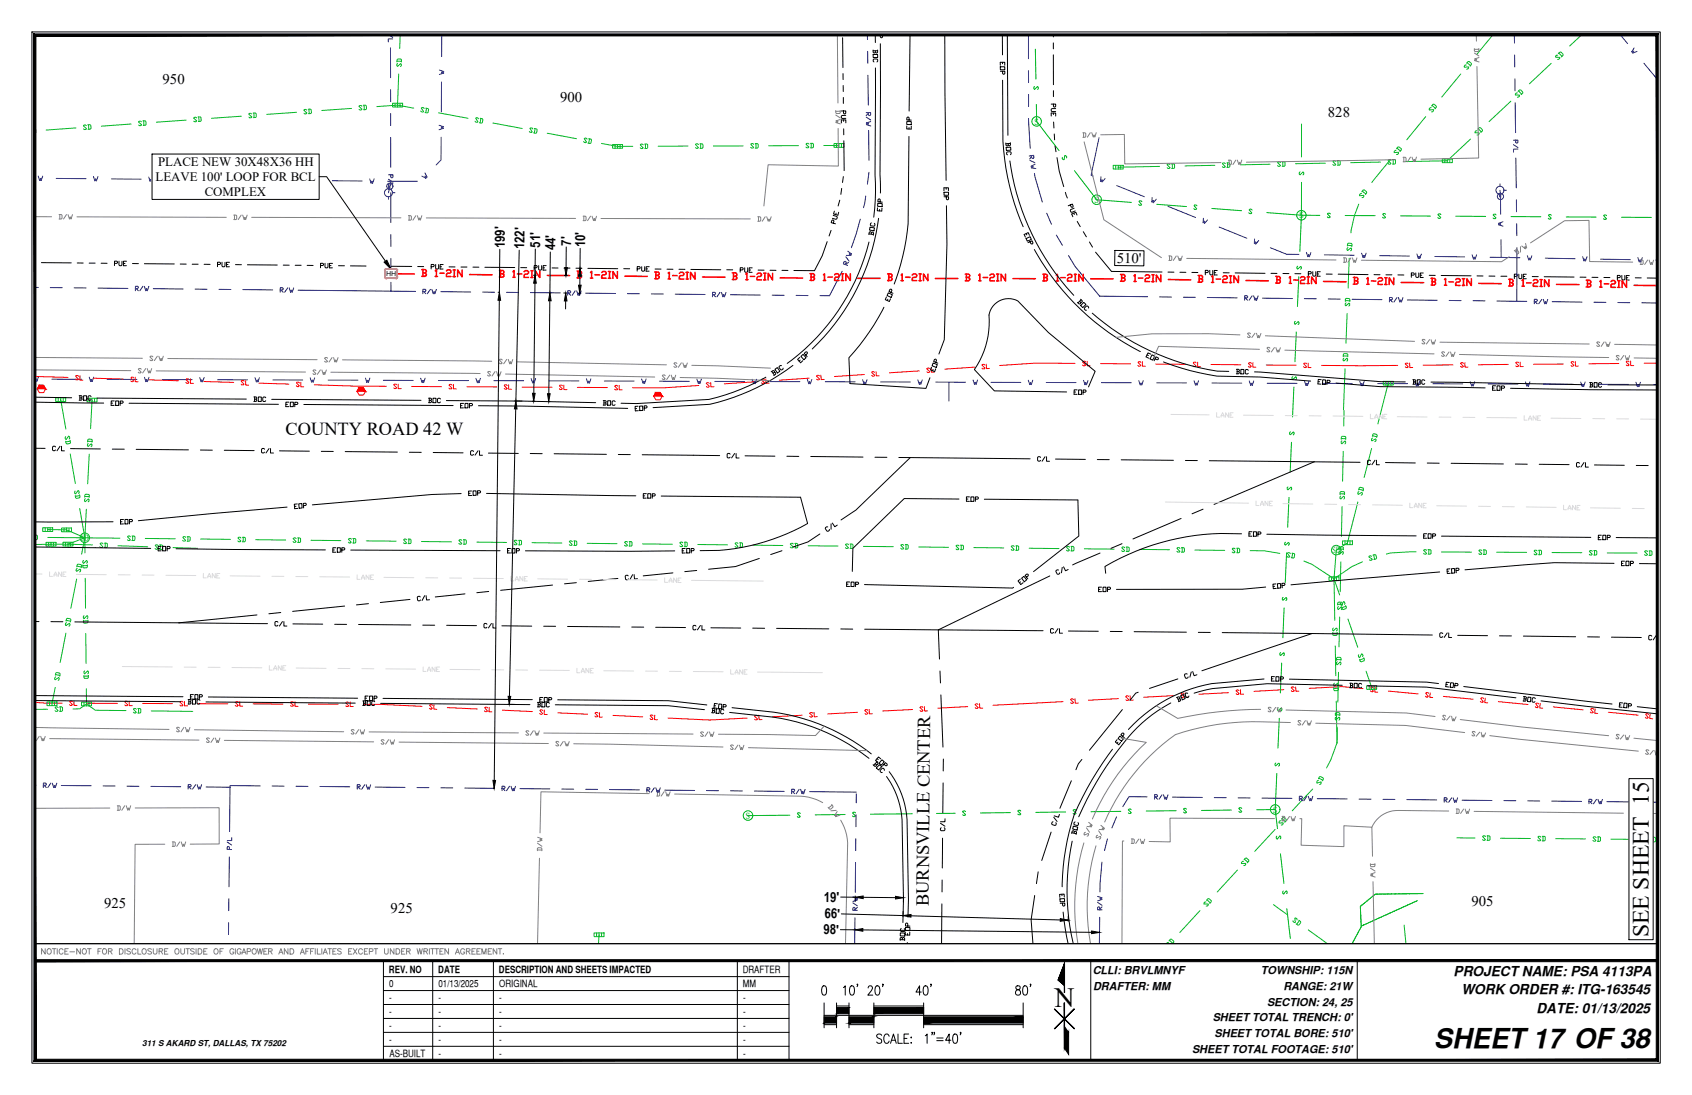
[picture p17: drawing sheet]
<svg xmlns="http://www.w3.org/2000/svg" width="432mm" height="279mm" viewBox="0 0 432 279" stroke-linecap="round" stroke-linejoin="round" font-family="sans-serif">
<defs><g id="words">
<text font-size="7.1" x="269.1" y="257">N</text>
<text font-size="7" x="365.9" y="267.3">SHEET17 OF38</text>
<text font-size="6" x="420.8" y="239.1" transform="rotate(-90 420.8 239.1)">SEE SHEET 15</text>
<g font-size="4.7">
<text x="72.9" y="111">COUNTY ROAD 42 W</text>
<text x="237" y="231.2" transform="rotate(-90 237 231.2)">BURNSVILLE CENTER</text>
</g>
<g font-size="3.8">
<text x="41.5" y="21.4">950</text>
<text x="142.9" y="26.1">900</text>
<text x="338.9" y="29.9">828</text>
<text x="285" y="67.1" transform="rotate(1 285 67.1)">510'</text>
<text x="26.6" y="231.8">925</text>
<text x="99.7" y="233.1">925</text>
<text x="375.5" y="231.1">905</text>
</g>
<g font-size="3.5">
<text x="128.8" y="63.4" transform="rotate(-89 128.8 63.4)">199'</text>
<text x="133.8" y="63.6" transform="rotate(-89 133.8 63.6)">122'</text>
<text x="137.9" y="63.2" transform="rotate(-89 137.9 63.2)">51'</text>
<text x="141.7" y="63.9" transform="rotate(-89 141.7 63.9)">44'</text>
<text x="145.8" y="62.7" transform="rotate(-89 145.8 62.7)">7'</text>
<text x="149.3" y="63.1" transform="rotate(-89 149.3 63.1)">10'</text>
<text x="210.3" y="230.1" transform="rotate(1 210.3 230.1)">19'</text>
<text x="210.2" y="238.4" transform="rotate(1 210.2 238.4)">98'</text>
<text x="210.4" y="234.3" transform="rotate(2 210.4 234.3)">66'</text>
<text x="371" y="249">PROJECT NAME: PSA 4113PA</text>
<text x="372.9" y="253.6">WORK ORDER #: ITG-163545</text>
<text x="392.1" y="258.4">DATE: 01/13/2025</text>
</g>
<g font-size="3.3">
<text x="39.7" y="46.2">LEAVE 100' LOOP FOR BCL</text>
<text x="40.3" y="42.5">PLACE NEW 30X48X36 HH</text>
<text x="52.2" y="49.9">COMPLEX</text>
</g>
<g font-size="2.8">
<text x="278.9" y="248.6">CLLI: BRVLMNYF</text>
<text x="321.8" y="248.6">TOWNSHIP: 115N</text>
<text x="279" y="252.6">DRAFTER: MM</text>
<text x="323.3" y="256.7">SECTION: 24, 25</text>
<text x="327.5" y="252.6">RANGE: 21W</text>
<text x="309.5" y="260.5">SHEET TOTAL TRENCH: 0'</text>
<text x="304.2" y="268.7">SHEET TOTAL FOOTAGE: 510'</text>
<text x="309.9" y="264.6">SHEET TOTAL BORE: 510'</text>
</g>
<g font-size="2.6">
<text x="99.3" y="248.4">REV. NO</text>
<text x="99.4" y="251.9">0</text>
<text x="111.8" y="248.4">DATE</text>
<text x="111.9" y="251.9">01/13/2025</text>
<text x="127.3" y="248.4">DESCRIPTION AND SHEETS IMPACTED</text>
<text x="127.4" y="251.9">ORIGINAL</text>
<text x="189.5" y="248.4">DRAFTER</text>
<text x="189.6" y="251.9">MM</text>
<text x="99.3" y="255.5">-</text>
<text x="111.9" y="255.5">-</text>
<text x="127.4" y="255.5">-</text>
<text x="189.7" y="255.5">-</text>
<text x="99.3" y="259.1">-</text>
<text x="99.3" y="262.6">-</text>
<text x="111.9" y="259.1">-</text>
<text x="111.9" y="262.6">-</text>
<text x="127.4" y="259.1">-</text>
<text x="127.4" y="262.6">-</text>
<text x="189.7" y="259.1">-</text>
<text x="189.7" y="262.6">-</text>
<text x="99.3" y="266.2">-</text>
<text x="99.4" y="269.7">AS-BUILT</text>
<text x="111.9" y="266.2">-</text>
<text x="111.9" y="269.7">-</text>
<text x="127.4" y="266.2">-</text>
<text x="127.4" y="269.7">-</text>
<text x="189.7" y="266.2">-</text>
<text x="189.7" y="269.7">-</text>
</g>
<g font-size="2.4" fill="#00b800">
<text x="264" y="31.8">S</text>
<text x="279.4" y="51.8">S</text>
<text x="331.6" y="55.7">S</text>
<text x="190.4" y="208.9">S</text>
<text x="324.9" y="207.4">S</text>
</g>
<g font-size="2.4" fill="#00b82e">
<text x="20.6" y="138">SD</text>
<text x="340" y="141.2">SD</text>
</g>
<text font-size="2.1" x="36.3" y="267">311 S AKARD ST, DALLAS, TX 75202</text>
<g font-size="1.9" fill="#00f">
<text x="99" y="48.2">V</text>
<text x="382.4" y="50.8">V</text>
</g>
<text font-size="1.8" x="98.5" y="70.4" transform="rotate(2 98.5 70.4)">HH</text>
</g></defs>
<!-- layer: WATER STRUCT-EX -->
<g fill="none" stroke="#00f" stroke-width=".26">
<path d="M99.1 47.5v.7M99.1 50.2v.6M100.2 49.2h.6M382.8 46.9v.6M382.8 49.6v.6M383.8 48.6h.7"/>
<circle cx="99.1" cy="49.2" r="1.03"/>
<circle cx="99.5" cy="47.5" r=".79"/>
<circle cx="382.8" cy="48.5" r="1.03"/>
<circle cx="382.9" cy="50.1" r=".79"/>
</g>
<!-- layer: WATER LINE -->
<g fill="none" stroke="#00f" stroke-width=".26">
<path d="M112.1 17.9l1.2 .3-.6 .2 .6 .2-1.2 .4M112.7 8.9v5.5M413.5 8.9l1.9 2.2M417 12.2l-.6 1.1 .6-.3-.4 .6 1.2-.5M419.5 16.1l3.4 4.1M112 32l1.2 .3-.6 .2 .6 .2-1.2 .4M112.6 35l-.1 5.8-1.2 1.3M112.7 20.9l-.1 7.6M280.5 35.1l-2.1 9.6 .6 .2M9.8 44.9l.3 1.2 .2-.6 .2 .6 .4-1.2M14.3 45.5l7.6 .1M23.9 45l.3 1.2 .2-.6 .2 .6 .4-1.2"/>
<path d="M28.4 45.7h7.6M38 45.2l.3 1.1 .2-.6 .2 .6 .4-1.1M42.5 45.8h7.6M52 45.3l.4 1.1 .2-.6 .2 .6 .4-1.1M56.6 45.9l7.6 .1M66.1 45.4l.4 1.1 .2-.5 .2 .5 .4-1.1M70.7 46l7.6 .1M80.2 45.5l.4 1.2 .2-.6 .2 .6 .4-1.2M84.8 46.1l7.6 .1M94.3 45.6l.4 1.2 .2-.6 .2 .6 .4-1.2M98.9 46.2h7.6M99.9 46.2l-.8 3"/>
<path d="M108.5 44.1l.5 1.1-.5-.3 .2 .6-1-.6M281 45.1l-.1 1.2 .4-.4-.1 .6 .8-.9M285 47.3l7.1 2.9M294 50.4v1.2l.3-.5v.7l.8-1M298 52.6l7.1 2.9M307.1 55.7l-.1 1.2 .4-.5v.6l.8-.9M311.1 57.9l7.1 2.9M382.8 48.6l.2 6.1M383.6 56.6l-1.2 .4 .6 .2-.6 .2 1.2 .3M320.2 61l-.1 1.2 .4-.5-.1 .6 .8-.9M324.2 63.2l4.1 1.7h3.2M333.4 64.4l.4 1.1 .2-.5 .2 .5 .3-1.1"/>
<path d="M338 65l7.6 .1M347.5 64.6l.4 1.1 .2-.5 .2 .5 .3-1.1M352.1 65.2l7.6 .1M361.6 64.8l.4 1.2 .2-.6 .1 .6 .4-1.2M366.2 65.4l7.6 .2M375.7 65l.3 1.1 .3-.5 .1 .6 .4-1.2M380.3 65.6l7.6 .2M383.1 61.2v4.5M389.8 65.2l.3 1.2 .3-.6 .1 .6 .4-1.1M394.4 65.9l7.6 .1M403.9 65.5l.3 1.1 .3-.5 .1 .5 .4-1.1M408.5 66.1l7.6 .2"/>
<path d="M418 65.7l.3 1.2 .2-.6 .2 .6 .4-1.2M422.6 66.4h.3M9.8 96.2l-.4 1.1-.2-.6-.2 .6-.1-.4M13.2 96.8h7.6M22.8 96.2l.3 1.2 .2-.6 .2 .6 .4-1.2M27.3 96.8h7.6M36.9 96.3l.3 1.1 .2-.6 .2 .6 .4-1.1M41.4 96.8l7.6 .1M51 96.3l.3 1.2 .2-.6 .2 .6 .4-1.2M55.5 96.9h7.7M65.1 96.4l.3 1.1 .2-.6 .2 .6 .4-1.1M69.6 96.9l7.7 .1"/>
<path d="M79.2 96.4l.3 1.1 .2-.5 .2 .6 .4-1.2M83.7 97h7.7M93.3 96.5l.3 1.1 .2-.6 .2 .6 .4-1.1M97.8 97l7.7 .1M107.4 96.5l.3 1.1 .2-.5 .2 .5 .4-1.1M111.9 97.1h7.6M121.5 96.5l.3 1.2 .2-.6 .2 .6 .4-1.2M126 97.1l7.6 .1M135.6 96.6l.3 1.1 .2-.5 .2 .5 .4-1.1M140.1 97.2h7.6M149.6 96.6l.4 1.2 .2-.6 .2 .6 .4-1.2M154.2 97.2h7.6"/>
<path d="M163.7 96.7l.4 1.1 .2-.5 .2 .5 .4-1.1M168.3 97.3h7.6M177.8 96.7l.4 1.2 .2-.6 .2 .6 .4-1.2M182.4 97.3h7.6M191.9 96.8l.4 1.1 .2-.6 .2 .6 .4-1.1M196.5 97.4h7.6M206 96.8l.4 1.2 .2-.6 .2 .6 .4-1.2M210.6 97.4h7.6M220.1 96.9l.4 1.1 .2-.5 .2 .5 .4-1.1M224.7 97.5h7.6M234.2 96.9l.4 1.2 .2-.6 .2 .6 .4-1.2M238.8 97.5h7.6"/>
<path d="M242.2 97.5v4.8M248.3 97l.4 1.1 .2-.6 .2 .6 .4-1.1M252.9 97.6h7.6M262.4 97l.4 1.1 .2-.5 .2 .5 .4-1.1M267 97.6h7.6M276.5 97l.4 1.2 .2-.6 .2 .6 .4-1.1M281.1 97.6l7.6 .1M290.6 97.1l.4 1.2 .2-.6 .2 .6 .4-1.2M295.2 97.7h7.6M304.7 97.2l.4 1.1 .2-.6 .2 .6 .4-1.1M309.3 97.7l7.6 .1M318.8 97.2l.4 1.1 .2-.5 .2 .5 .4-1.1"/>
<path d="M323.4 97.8h7.6M332.9 97.2l.4 1.2 .2-.6 .2 .6 .4-1.2M337.5 97.8l7.6 .1M347 97.3l.4 1.1 .2-.5 .2 .5 .3-1.1M351.6 97.9h7.6M361.1 97.3l.4 1.2 .2-.6 .2 .6 .3-1.2M365.7 97.9l7.6 .1M375.2 97.4l.4 1.1 .2-.5 .2 .5 .3-1.1M379.8 98h7.6M389.3 97.4l.4 1.2 .2-.6 .2 .6 .3-1.2M393.9 98h7.6M403.4 97.5l.4 1.1 .2-.6 .2 .6 .3-1.1"/>
<path d="M408 98.1h7.6M417.5 97.5l.4 1.2 .2-.6 .2 .6 .3-1.2M422.1 98.1h.8"/>
</g>
<!-- layer: STREET LIGHT LINE -->
<g fill="none" stroke="#f00" stroke-width=".26">
<path d="M8.9 96.1l8.5 .2M10 98.3h1.1l.6 .9-.6 1h-1.1l-.5-1zM20 96l-.5-.2-.2 .2 .7 .8-.6 .1-.1-.1M20.4 95.8v1.2h.7M23.8 96.5l7.7 .2M34.1 96.4l-.5-.2-.2 .2 .7 .8-.2 .2-.6-.2M34.5 96.2v1.2h.7M37.9 96.9l7.7 .3M48.2 96.9l-.5-.3-.2 .2 .7 .8-.2 .2-.6-.2M48.6 96.7v1.1h.7M52 97.3l7.6 .3M62.3 97.3l-.6-.2-.1 .2 .7 .7-.2 .2-.6-.2"/>
<path d="M62.7 97.1v1.1l.7 .1M66.1 97.8l7.6 .2M76.4 97.7l-.6-.2-.2 .2 .8 .8-.2 .2-.6-.3M76.8 97.5v1.2h.7M80.2 98.2l18.4 .4M91.7 98.9h1l.6 1-.6 .9h-1l-.6-.9zM101.2 98.2l-.5-.2-.2 .2 .7 .8-.2 .1-.5-.1M101.6 98v1.2h.8M105.1 98.6l7.6 .1M115.3 98.3l-.2-.2-.5 .2 .7 .7-.2 .2-.5-.2M115.7 98.1v1.1l.8 .1M119.1 98.7h7.7"/>
<path d="M129.4 98.4l-.2-.2-.5 .2 .7 .7-.2 .2-.5-.2M129.8 98.2v1.1h.8M133.2 98.8h7.7M143.5 98.4l-.5-.1-.2 .1 .7 .8-.2 .2-.5-.2M143.9 98.3v1.1h.8M147.3 98.8l7.7 .1M157.6 98.5l-.2-.2-.5 .2 .7 .8-.2 .2-.5-.2M158 98.3v1.2h.8M178.4 98.4l-9.3 .6-7.7-.1M181 97.8l-.6-.1-.2 .2 .8 .7-.1 .2-.6-.2M181.4 97.6v1.1h.8M192.4 97.4l-7.6 .5"/>
<path d="M195.1 96.9l-.2-.2-.6 .2 .8 .7-.6 .3-.1-.2M195.4 96.7l.1 1.1 .8-.1M206.5 96.5l-7.6 .5M209.1 95.9l-.6-.1-.1 .2 .8 .7-.2 .2-.6-.1M209.5 95.7l.1 1.2 .7-.1M220.6 95.6l-7.6 .5M223.2 95l-.6-.2-.2 .3 .8 .7-.1 .2-.6-.2M223.6 94.8v1.1h.8M234.6 94.6l-7.6 .5M237.3 94.1l-.6-.2-.2 .2 .8 .7-.2 .2-.5-.1M237.6 93.9l.1 1.1h.8M248.7 93.7l-7.6 .5"/>
<path d="M251.3 93.1l-.2-.1-.5 .2 .8 .7-.2 .2-.6-.2M251.7 92.9l.1 1.2 .7-.1M274.4 92.7l-10-.1-9.3 .7M277.1 92.4l-.2-.2-.6 .2 .8 .7-.2 .2-.6-.2M277.5 92.2l-.1 1.1h.8M280.9 92.8h7.6M291.2 92.5l-.6-.2-.2 .2 .7 .7-.1 .2-.6-.2M291.5 92.3v1.2h.8M295 92.9l7.6 .1M305.3 92.6l-.6-.2-.2 .2 .7 .8-.1 .2-.6-.2M305.6 92.4v1.2h.8M309.1 93l7.6 .1"/>
<path d="M319.4 92.7l-.6-.2-.2 .2 .7 .8-.1 .2-.6-.2M319.7 92.5v1.2h.8M323.2 93.1l7.6 .1M333.5 92.8l-.6-.2-.2 .2 .7 .8-.2 .2-.5-.2M333.8 92.6v1.2h.8M337.2 93.2h19.5M359.4 92.8l-.2-.2-.6 .2 .8 .8-.2 .2-.6-.2M359.7 92.6l.1 1.2h.7M370.8 93.1l-7.6 .1M373.5 92.7l-.2-.2-.6 .2 .8 .8-.2 .2-.6-.2M373.8 92.5l.1 1.2h.7M384.9 93l-7.6 .1"/>
<path d="M387.6 92.6l-.6-.2-.2 .2 .8 .7-.2 .2-.6-.1M387.9 92.4l.1 1.1h.7M399 92.9h-7.6M401.7 92.5l-.2-.2-.6 .2 .8 .7-.6 .2-.2-.2M402 92.3l.1 1.1h.7M413.1 92.8h-7.6M415.8 92.4l-.2-.2-.6 .2 .8 .7-.2 .2-.6-.2M416.1 92.1l.1 1.2h.7M422.9 92.7h-3.3M167.4 100.1h1.1l.5 1-.5 .9h-1.1l-.6-.9zM8.9 179.2l6.9 .2M18.5 179l-.2-.1-.6 .1 .8 .8-.2 .2-.6-.2"/>
<path d="M18.9 178.9v1.1h.7M22.3 179.5h7.6M32.6 179.1l-.6-.2-.2 .2 .8 .8-.2 .2-.6-.2M33 178.9v1.2h.7M36.4 179.5h7.6M46.7 179.2l-.2-.2-.6 .2 .8 .7-.2 .2-.6-.2M47.1 179v1.1h.7M50.5 179.6h7.6M60.8 179.2l-.2-.2-.6 .2 .8 .8-.2 .2-.6-.2M61.2 179v1.2h.7M64.6 179.6h7.6M74.9 179.3l-.2-.2-.6 .2 .8 .7-.2 .2-.6-.2"/>
<path d="M75.3 179.1v1.1h.7M78.7 179.7h7.6M89 179.3l-.2-.2-.6 .2 .8 .8-.2 .2-.6-.2M89.4 179.1v1.2h.7M92.8 179.7h4.2l10.7 .5M110.4 180l-.6-.2-.2 .2 .7 .7-.2 .2-.5-.2M110.8 179.8l-.1 1.2h.8M249.6 179.8l-.2-.2-.6 .2 .8 .8-.1 .1-.6-.1M250 179.6v1.1h.8M271.3 179l-17.9 1M274 178.5l-.6-.2-.2 .2 .8 .8-.6 .2-.2-.2M274.3 178.3l.1 1.1h.7"/>
<path d="M285.4 178.3l-7.6 .4M288 177.7l-.2-.2-.5 .3 .8 .7-.2 .2-.6-.2M288.4 177.5l.1 1.2 .7-.1M299.5 177.5l-7.6 .4M302.1 177l-.2-.2-.6 .2 .9 .7-.6 .3-.2-.2M302.5 176.8v1.1h.8M313.5 176.7l-7.6 .4M316.2 176.2l-.2-.2-.6 .3 .8 .7-.1 .2-.6-.2M316.6 176v1.1h.8M327.6 176l-7.6 .4M330.3 175.5l-.2-.2-.6 .2 .8 .7-.2 .2-.6-.1M330.6 175.3l.1 1.1h.8"/>
<path d="M334.1 175.6l8.4-.4 5.4 .5M350.6 175.6l-.6-.3-.2 .2 .7 .8-.6 .2-.2-.2M351 175.4l-.2 1.2h.8M354.3 176.3l7.6 .8M364.6 176.9l-.6-.2-.2 .2 .7 .8-.6 .1-.1-.2M365 176.8l-.1 1.1 .7 .1M368.3 177.7l7.6 .7M378.6 178.3l-.1-.2-.6 .1 .6 .8-.2 .2-.5-.2M379 178.1l-.1 1.2h.8M382.4 179l7.6 .8M392.7 179.6l-.2-.2-.6 .2 .7 .8-.2 .2-.6-.3M393.1 179.5l-.2 1.1 .8 .1"/>
<path d="M114.2 180.6l7.6 .3M124.5 180.7l-.2-.3-.6 .2 .7 .8-.6 .2-.1-.2M124.8 180.5v1.1l.7 .1M128.2 181.2l7.6 .4M138.5 181.3l-.5-.2-.2 .2 .7 .8-.2 .2-.6-.2M138.9 181.1v1.2h.7M142.3 181.9l7.6 .3M152.6 182l-.5-.2-.3 .1 .8 .9-.6 .1-.2-.2M153 181.8v1.2h.7M156.4 182.5l7.6 .4M166.7 182.7l-.2-.2-.6 .1 .8 .8-.2 .2-.6-.2M167.1 182.5l-.1 1.1 .8 .1"/>
<path d="M170.5 183.2l10.6 .5 9.5-.5M193.3 182.7l-.6-.2-.2 .3 .8 .7-.5 .2-.2-.2M193.7 182.5v1.1h.8M204.7 182.5l-7.6 .4M207.4 182l-.2-.2-.6 .2 .8 .7-.2 .2-.4 .1-.1-.2M207.7 181.8l.1 1.1h.8M218.8 181.8l-7.6 .4M221.4 181.3l-.1-.2-.6 .2 .8 .7-.2 .2-.6-.1M221.8 181l.1 1.2 .7-.1M232.9 181l-7.6 .4M235.5 180.5l-.5-.1-.2 .2 .8 .7-.2 .2-.6-.2M235.9 180.3l.1 1.1h.7"/>
<path d="M247 180.3l-7.6 .4M396.4 180.4l7.6 .7M406.7 181l-.6-.3-.2 .2 .7 .9-.6 .1-.2-.2M407.1 180.8l-.1 1.2 .7 .1M410.4 181.7l7.6 .8M420.7 182.4l-.5-.3-.2 .2 .6 .8-.5 .1-.2-.2M421.1 182.2l-.1 1.1 .8 .1"/>
</g>
<!-- layer: SEWER LINE -->
<g fill="none" stroke="#00b800" stroke-width=".26">
<path d="M264.2 12.6l.2 7.6M264 22.1l-.2 .2 .2 .5 .8-.7 .2 .1-.2 .6M264.5 26.6l.1 4.4 5.7 7.4M332.1 31.7v8.3M271.1 40.2l.2 .5h.3l.1-1 .5 .3v.3M274.2 43.5l5.7 7.5 8.8 .6M291.4 51.5l-.5-.3-.2 .2 .7 .8-.6 .2-.2-.2M295.2 52.1l7.6 .6M305.5 52.5l-.6-.2-.2 .2 .7 .8-.2 .2-.5-.3M309.2 53.2l7.6 .6M319.5 53.6l-.5-.2-.2 .1 .7 .9-.2 .1-.6-.2M323.3 54.3l8.8 .6"/>
<path d="M331.8 43.9l-.2 .1 .2 .6 .7-.7 .2 .1-.2 .6M332.1 54.9l-.4 9.2M332.1 54.9h4.7M332.1 46.5v8.4M339.5 54.6l-.6-.2-.1 .2 .7 .8-.2 .1-.6-.1M343.3 55h7.6M353.6 54.7l-.6-.2-.2 .2 .8 .7-.2 .2-.6-.2M357.4 55.1h7.6M367.7 54.8l-.2-.2-.6 .2 .8 .7-.2 .2-.6-.2M371.5 55.2h7.6M381.8 54.8l-.6-.1-.2 .1 .8 .8-.2 .2-.6-.2M385.6 55.3h7.6"/>
<path d="M395.9 54.9l-.2-.1-.6 .1 .8 .8-.2 .2h-.4l-.2-.2M399.7 55.4h7.6M410 55l-.2-.2-.6 .2 .8 .8-.2 .2-.6-.2M413.8 55.4l7.6 .1M331.2 67.9l-.2 .6 .2 .2 .7-.7 .2 .2-.2 .5M331.4 70.6l-.3 7.6M329.9 96.1l-.2 .5 .2 .3 .8-.8 .2 .2-.2 .6M330.2 98.8l-.3 7.6M330.6 82l-.3 .2 .2 .6 .8-.8 .2 .6-.2 .2M330.8 84.7l-.3 7.6M329.3 110.2l-.2 .5 .2 .2 .8-.7 .2 .2-.3 .6M329.6 112.9l-.4 7.6"/>
<path d="M328.1 138.3l-.2 .6 .1 .2 .8-.7 .2 .2-.2 .5M328.7 124.3l-.2 .1 .2 .6 .8-.7 .1 .6-.2 .2M329 126.9l-.4 7.7M327.4 152.4l-.1 .2 .1 .6 .8-.7 .2 .2-.2 .5M327.7 155.1l-.3 7.6M328.3 141l-.3 7.6M326.8 166.5l-.2 .2 .2 .6 .8-.8 .2 .3-.2 .5M327.1 169.2l-.4 7.6M325.6 194.7l-.2 .2 .1 .5 .8-.7 .2 .2-.2 .6M325.8 197.4l-.4 9.2M326.2 180.6l-.2 .6 .2 .2 .8-.8 .2 .2-.3 .6M326.5 183.3l-.4 7.6"/>
<path d="M201.6 208l-10.7 .1M204.2 207.6l-.5-.2-.2 .2 .7 .7-.2 .2-.5-.2M215.7 207.8l-7.7 .1M218.3 207.4l-.5-.2-.2 .2 .7 .8-.2 .2-.5-.2M232.8 207.6l-10.7 .2M243.8 207.5l-4.8 .1M246.4 207.1l-.2-.2-.6 .2 .8 .8-.5 .2-.2-.2M257.9 207.3l-7.7 .1M260.5 206.9l-.2-.1-.6 .1 .8 .8-.2 .2-.5-.2M271.9 207.2l-7.6 .1M274.6 206.8l-.2-.2-.6 .2 .8 .7-.2 .2-.5-.2M286 207l-7.6 .1"/>
<path d="M288.7 206.6l-.2-.2-.6 .2 .8 .8-.6 .2-.1-.2M300.1 206.9h-7.6M302.8 206.5l-.2-.2-.6 .2 .8 .7-.2 .2-.6-.2M314.2 206.7l-7.6 .1M316.9 206.3l-.2-.2-.6 .2 .8 .8-.2 .1-.6-.1M325.4 206.6h-4.7M325.4 206.6l.6 4.8M325.9 213.4l-.2 .6 .2 .1 .7-.8 .2 .1-.1 .6M326.8 217.9l.9 7.5M327.5 227.4l-.2 .2 .3 .5 .7-.8 .2 .2-.2 .5M328.4 231.9l.9 7.5M345.5 240h.1"/>
<path d="M345.7 239.7l-.1 .2M345.7 239.6h.1M345.8 239.4l-.1 .1M345.8 239.3h.1M346 239l-.1 .2M346.2 238.7l-.1 .2M346.3 238.4l-.1 .2M346.4 238.4h.1M346.5 238.1l-.1 .2M346.6 237.8v.2M346.7 237.8h.1M346.8 237.5l-.1 .2"/>
<path d="M346.8 237.4l.1 .1M347 237.2l-.1 .2M347 237.2h.1M347.2 236.9l-.1 .2M347.2 231.5h.1M347.2 231.9h.1M347.2 231.6v.2M347.2 236.9h.1M347.2 232.2h.1M347.2 232.6h.1M347.2 232v.2M347.2 232.3v.2"/>
<path d="M347.2 232.9h.1M347.2 232.7v.2M347.2 233.3h.1M347.3 233.6h.1M347.2 233v.2M347.3 233.7v.3M347.3 233.4v.2M347.3 231.2l-.1 .3M347.3 234.3v.1M347.3 234.1v.2M347.3 234.4v.3M347.3 235h.1"/>
<path d="M347.3 234.8v.2M347.3 236.5h.1M347.3 236.6l-.1 .1M347.3 235.1v.2M347.3 235.4h.1M347.3 235.7l.1 .1M347.4 236.1h.1M347.3 235.5v.2M347.4 235.9v.2M347.4 236.2v.2M347.5 231l-.1 .1M347.6 231h.1"/>
<path d="M347.6 236.2l-.2 .2M347.7 236.2h.1M347.8 230.8l-.2 .1M347.8 230.7h.1M348 236.1h-.2M348 236v.1M348.1 230.5l-.2 .2M348.1 230.5h.1M348.3 235.9l-.2 .1M348.3 235.9h.1M348.3 230.3l-.1 .1M348.4 230.3h.1"/>
<path d="M348.6 230.1l-.1 .1M348.7 230.1h.1M348.7 235.7l-.3 .1M348.9 229.9l-.2 .1M348.9 229.8h.1M349 235.6l-.3 .1M349.1 229.7l-.1 .1M349.2 229.6h.1M349.3 235.4l-.2 .1M349.5 229.4l-.2 .2M349.5 235.3l-.1 .1M349.6 235.3h.1"/>
<path d="M349.7 229.2l-.2 .1M349.7 229.2h.1M349.9 235.2l-.2 .1M349.9 235.2h.1M350 229l-.2 .1M350 228.9v.1M350.2 235l-.2 .1M350.2 235h.1M350.2 228.7l-.1 .2M350.3 228.7h.1M350.5 234.9l-.1 .1M350.5 228.5l-.1 .2"/>
<path d="M350.6 228.5h.1M350.6 234.8v.1M350.8 228.3l-.2 .1M350.8 228.3h.1M350.8 234.7l-.1 .1M350.9 234.7h.1M351.2 234.6l-.2 .1M351.2 234.6h.1M351.3 228.1l-.4 .1M351.3 228.1h.2M351.5 234.4l-.2 .1M351.5 234.4h.1"/>
<path d="M351.6 228.2h.1M351.7 228.1h.3M351.8 234.3l-.2 .1M351.9 234.3h.1M352 228.1h.2M352.1 234.2h-.2M352.2 234.1h.1M352.3 228.1h.1M352.4 234l-.1 .1M352.5 234h.1M352.7 228.1h-.3M352.8 233.9l-.2 .1"/>
<path d="M352.8 233.8h.1M353 228.1h-.2M353 228.1h.1M353.1 233.7l-.2 .1M353.1 228.1h.2M353.1 233.7h.1M353.4 228.1h.1M353.4 233.6l-.2 .1M353.5 233.5v.1M353.5 228.1h.2M353.7 228.1h.1M353.7 233.4l-.2 .1"/>
<path d="M353.8 233.4h.1M354.1 233.3l-.2 .1M354.1 228.1h-.3M354.1 233.3h.1M354.2 228.1h.2M354.4 233.2h-.2M354.4 233.1h.1M354.4 228.1h.1M354.7 233l-.2 .1M354.8 233h-.1M354.8 228.1h-.3M355 232.9h-.2"/>
<path d="M355 232.8h.1M355.1 228.1h-.2M355.1 228.1h.1M355.2 228.1h.2M355.3 232.7l-.1 .1M355.4 232.7h.1M355.5 228.1h.1M355.6 228.1h.2M355.6 232.6h-.1M355.7 232.5h.1M355.8 228.1h.1M355.9 228.1h.2"/>
<path d="M356 232.4l-.2 .1M356.2 228.1h.1M356.3 228.1h.2M356.3 232.3h-.2M356.3 232.3h.1M356.5 228.1h.1M356.7 232.1l-.3 .1M356.8 228.1h-.2M356.9 228.1h.1M357 231.9l-.2 .2M357 228.1h.3M357.3 231.8l-.2 .1"/>
<path d="M357.3 231.8h.1M357.3 228.1h.2M357.6 228.1h.1M357.6 231.7l-.2 .1M357.6 231.7h.1M357.7 228.1h.2M357.9 231.5l-.2 .1M357.9 231.5h.1M357.9 228v.1M358.1 228.1h.1M358.3 231.4l-.2 .1M358.3 228v.1"/>
<path d="M358.4 228.1h.2M358.6 231.2l-.2 .1M358.6 228v.1M358.9 231.1l-.2 .1M358.9 228l-.1 .1M359 228v.1M359.1 228h.2M359.2 230.9l-.2 .1M359.2 230.9h.1M359.4 228l-.1 .1M359.5 228h.1M359.5 230.8l-.2 .1"/>
<path d="M359.6 230.8h.1M359.7 228h.1M359.8 230.7h-.2M359.9 230.7h.1M360.1 228h-.3M360.2 230.5l-.2 .1M360.2 228h.1M360.2 230.5h.1M360.4 228h.1M360.5 230.4l-.2 .1M360.5 230.3v.1M360.8 228h-.3"/>
<path d="M360.8 230.2l-.2 .1M360.8 230.2h.1M360.9 228h.2M361.1 228h.1M361.1 230.1l-.2 .1M361.2 230.1h.1M361.2 228h.2M361.4 229.9l-.1 .1M361.5 229.9h.1M361.5 228h.1M361.6 228h.2M361.7 229.8l-.1 .1"/>
<path d="M361.8 228h.1M362.2 228h-.3M362.3 228h.2M362.5 228h.1M362.9 228h-.3M363 228h.2M345.2 240.6h.1M345.2 240.6l-.1 .2M345.4 240.3h.1M345.3 240.3l-.1 .2M345.5 240l-.1 .2"/>
</g>
<!-- layer: STORM DRAIN LINE -->
<g fill="none" stroke="#00b82e" stroke-width=".26">
<path d="M101.3 15.8v-.6l.2-.2 .8 .1 .2 .2-.1 .5M101.3 15.6h1.1M101.5 16.2l-.2 .5 .2 .3 .7-.8 .2 .2-.2 .6M101.7 18.9l-.2 7.9-5.3 .4M102.1 8.9l-.1 3.5M372.8 18.9l-4.9 5.9M374.2 16.6h-.3l-.2 .6 1.1-.1v.2l-.5 .4M374.3 16.2l.6-.5 .6 .5v.2l-.3 .5M374.4 16l.9 .7M381 8.9l-4.1 5M395.9 16.2l-5.6 5.2M397.5 14.1l-.5 .2v.3h1.1l-.1 .3-.5 .3"/>
<path d="M397.7 13.7l.4-.4h.3l.5 .5v.3l-.4 .4M397.8 13.5l.8 .9M403.6 8.9l-3 2.8M8.9 32.8l.3 .9-.3 .3M19.4 32.6l-7.6 .6M22 32.1l-.6-.2-.1 .2 .8 .7-.2 .2-.6-.1M22.4 31.9l.6-.1 .2 .2v.7l-.1 .3h-.6M22.6 31.8l.1 1.2M33.5 31.6l-7.6 .6M36.1 31.1l-.6-.2-.2 .2 .9 .7-.2 .2-.6-.1M36.5 30.9l.5-.1 .2 .2 .1 .8-.2 .2h-.6M36.7 30.8v1.2"/>
<path d="M47.5 30.6l-7.6 .6M50.2 30.1l-.6-.2-.2 .2 .8 .7-.2 .3-.6-.2M50.5 29.9l.6-.1 .2 .2 .1 .8-.2 .2h-.6M50.7 29.8l.1 1.2M61.6 29.7l-7.6 .5M64.2 29.1l-.6-.2-.1 .2 .8 .7-.6 .3-.2-.2M64.6 28.9l.6-.1 .2 .2v.8l-.2 .2h-.5M64.8 28.9l.1 1.1M75.6 28.7l-7.5 .5M78.3 28.1l-.6-.2-.2 .2 .8 .8-.5 .2-.2-.2M78.7 27.9l.5-.1 .2 .2 .1 .8-.2 .2h-.6M78.8 27.9l.1 1.1"/>
<path d="M89.7 27.7l-7.6 .5M92.4 27.1l-.3-.2h-.3l-.2 .2 .8 .8-.6 .2-.2-.2M92.7 26.9l.8 .1v.8l-.1 .2h-.6M92.9 26.9l.1 1.1M101.5 26.8l4.1 .8M108.3 27.7l-.6-.3-.2 .2 .6 .9-.2 .1-.5-.3M108.7 27.6l.5 .1 .2 .2-.2 .8-.2 .1-.5-.1M108.9 27.6l-.3 1.1M111.9 28.8l7.5 1.4M122.1 30.3l-.5-.3-.2 .2 .6 .9-.2 .1-.6-.3M122.5 30.2l.6 .1 .1 .2-.1 .8-.2 .1-.6-.1M122.7 30.2l-.2 1.1"/>
<path d="M125.8 31.4l7.5 1.4M136 32.9l-.2-.2-.4-.1-.2 .2 .6 .9h-.6l-.1-.2M136.4 32.8l.5 .1 .2 .2-.2 .8-.2 .1-.5-.1M136.6 32.8l-.2 1.2M139.7 34l7.4 1.4M149.8 35.5l-.1-.2-.6 .1 .6 .9h-.6l-.2-.2M150.2 35.4l.6 .1 .2 .2-.2 .8-.2 .1-.6-.1M150.4 35.4l-.2 1.2M153.5 36.6l4.1 .8 3.9-.1M164.1 37l-.5-.2-.2 .2 .7 .7-.1 .2-.6-.2M164.5 36.8l.6-.1 .2 .2v.8l-.2 .2h-.6M164.7 36.8v1.1"/>
<path d="M175.6 37.3h-7.6M178.2 36.9l-.1-.2-.6 .2 .7 .8-.1 .1-.6-.1M178.6 36.7h.6l.2 .2v.8l-.2 .1h-.6M178.8 36.7v1.1M189.7 37.2l-7.6 .1M192.3 36.8l-.5-.2-.2 .2 .7 .8-.1 .2-.6-.2M192.7 36.6h.6l.2 .2v.8l-.2 .2h-.6M192.9 36.6v1.2M203.8 37.2h-7.6M206.4 36.8l-.5-.2-.2 .2 .7 .7-.2 .2-.5-.2M206.8 36.6h.6l.2 .2v.7l-.2 .2h-.6M207 36.6v1.1"/>
<path d="M210.2 37.1h3.9M356.3 38.4l-.5 .3v.2l1.1-.1v.3l-.5 .3M356.4 38l.3-.5h.3l.6 .5v.2l-.3 .5M356.5 37.8l.9 .7M363.8 29.8l-4.8 5.9M365.2 27.5l-.5 .3v.3l1.1-.1-.2 .5h-.3M365.3 27.1l.4-.5h.3l.5 .5 .1 .2-.4 .5M365.4 26.9l.9 .7M375.3 35.5l-5.9 5.5-10.6 .2M377 33.4l-.6 .2v.3h1.1l-.3 .6-.3-.1M377.1 33l.4-.4h.3l.5 .5-.4 .7M377.3 32.8l.7 .9"/>
<path d="M385.6 25.8l-5.6 5.2M387.2 23.7h-.2l-.3 .5 1.1 .1v.3l-.6 .2M387.4 23.3l.4-.4h.3l.5 .6v.3l-.4 .4M387.5 23.2l.8 .8M295.9 42.5l-10.5 .2M298.6 42l-.2-.2-.6 .2 .8 .8-.2 .2-.5-.2M299 41.8h.6l.1 .2 .1 .8-.2 .2h-.6M299.2 41.8v1.2M310 42.2l-7.6 .1M312.7 41.8l-.2-.2-.6 .2 .8 .7-.2 .2-.5-.2M313.1 41.6h.5l.2 .1 .1 .8-.2 .2h-.6M313.3 41.6v1.1"/>
<path d="M324.1 41.9l-7.6 .2M326.8 41.5l-.2-.2-.6 .2 .8 .7-.2 .2-.6-.2M327.2 41.3h.5l.2 .2v.7l-.1 .2h-.6M327.4 41.3v1.1M338.2 41.6l-7.6 .2M340.9 41.2l-.6-.2-.2 .2 .8 .8-.2 .2-.6-.2M341.2 41h.6l.2 .2v.8l-.1 .1h-.6M341.4 41l.1 1.1M346.8 52.1l-1.1 2.8-.9 4.5M347.5 49.4l-.6 .3 .1 .3 1-.2-.1 .6h-.3M347.5 48.9l.4-.4h.2l.6 .4 .1 .3-.4 .4M347.6 48.8l1 .7"/>
<path d="M352.3 41.4l-7.6 .1M354.9 40.7l-4.8 5.9M355 40.9l-.6-.2-.2 .2 .8 .8-.2 .2-.6-.2M355.3 40.7l.8 .2v.8l-.2 .2h-.5M355.5 40.7l.1 1.2M343.3 76.9v-.6l.3-.2 .7 .1 .2 .2v.5M343.3 76.7l1.2 .1M343.5 77.3l-.2 .2 .2 .5 .8-.7 .1 .6-.2 .2M343.8 80l-.3 7.6M343.9 62.8v-.6l.2-.2 .8 .1 .1 .2v.6M343.9 62.6l1.1 .1M344 63.2l-.2 .2 .1 .5 .9-.7 .1 .3-.2 .5"/>
<path d="M344.3 65.9l-.3 7.6M342.8 91v-.6l.2-.2 .8 .1 .2 .2-.1 .5M342.8 90.8h1.1M343 91.4l-.2 .5 .1 .2 .8-.7 .2 .2-.2 .6M343.3 94.1l-.4 10.5M354.3 97.8l-2.7 10.4M15.5 102l1.3 7.5M16.8 111.4l-.2 .2 .3 .6 .6-.9 .2 .1v.6M17.9 112.4l.1 .5-.2 .3-.7 .1-.2-.2-.1-.5M17.9 112.6l-1.1 .2M17.9 115.8l1.3 7.6M22.4 112.8v-.6l.2-.2 .7 .1 .2 .2v.5"/>
<path d="M22.4 112.6h1.1M22.5 113.2l-.2 .1 .2 .6 .8-.7 .2 .2-.3 .6M22.8 115.9l-.4 7.6M23.5 102.1l-.4 7.3M342.3 112.1v-.6l.2-.2 .8 .1 .2 .1-.1 .6M342.3 111.9h1.1M342.5 112.5l-.2 .2v.4l.2 .1 .7-.7 .2 .6-.2 .2M342.8 115.2l-.2 7.6M343 104.8l-.1 3.9M350 114.4l-1.9 7.4M350.2 111.4l.2-.6 .2-.1 .7 .1 .2 .3-.2 .5M350.3 111.2l1.1 .3"/>
<path d="M350.3 111.8l-.2 .1v.6l.9-.5 .2 .2-.3 .5M8.9 136.5l.6 .2v.8l-.6 .2M9 136.5v1.2M12.2 135.1l4.8 .1 4.7 2M12.2 137.1l9.5 .1M17.4 138.9h-8.5M17.4 138.9l6.2 .1M19.2 125.3l-.1 .6 .2 .1 .6-.8 .3 .5-.1 .2M20.3 126.3l.1 .5-.1 .2-.8 .2-.2-.2-.1-.6M20.3 126.4l-1.1 .2M20.3 129.7l1.4 7.5M21.6 126.9l.2-.8 .8 .1 .2 .1v.6"/>
<path d="M21.6 126.7h1.2M21.7 137.2l-4.3 1.7M21.7 137.2l-.9 4.2M21.7 137.2v3.9M21.7 137.2l8.9 .1M21.8 127.3l-.2 .5 .1 .2 .8-.7 .2 .2-.2 .6M22 129.9l-.3 7.3M24.3 139.7h.1M26.3 138.8l-.2-.2-.6 .1 .7 .8-.5 .2-.2-.2M26.7 138.6h.5l.2 .2v.8l-.2 .1h-.6M26.9 138.6l-.1 1.1M30.1 139.3l7.6 .2"/>
<path d="M33.3 137l-.6-.2-.2 .2 .8 .7-.2 .2-.6-.2M33.7 136.8h.5l.2 .2v.8l-.7 .1M33.9 136.8l-.1 1.1M37.1 137.4l7.6 .1M40.4 139.2l-.6-.2-.2 .2 .7 .8-.1 .2-.6-.2M40.7 139l.6 .1 .2 .2v.7l-.2 .2h-.6M40.9 139v1.2M44.2 139.7l6.2 .2M47.4 137.1l-.6-.2-.2 .2 .8 .8-.2 .2-.6-.2M47.8 136.9h.5l.2 .2v.8l-.2 .2h-.5M48 136.9l-.1 1.2M51.2 137.5l7.6 .1"/>
<path d="M61.5 137.3l-.6-.2-.2 .2 .8 .7-.2 .2-.6-.2M61.9 137.1h.5l.2 .2v.7l-.2 .2h-.6M62.1 137.1l-.1 1.1M65.3 137.7l7.6 .1M75.6 137.4l-.2-.2-.6 .2 .8 .8-.2 .2-.6-.2M76 137.2l.5 .1 .2 .2v.7l-.2 .2h-.6M76.2 137.2l-.1 1.2M79.4 137.9h7.6M89.7 137.6l-.2-.2-.6 .2 .8 .7-.2 .2-.6-.2M90.1 137.4h.5l.2 .2v.8l-.2 .2h-.6M90.3 137.4l-.1 1.2M93.5 138l7.6 .1"/>
<path d="M103.8 137.8l-.6-.3-.2 .2 .8 .8-.2 .2-.6-.2M104.2 137.6h.5l.2 .2v.7l-.2 .2h-.6M104.4 137.6l-.1 1.1M107.6 138.2l7.6 .1M117.9 137.9l-.2-.2-.6 .2 .8 .8-.2 .2-.6-.2M118.3 137.7h.5l.2 .2v.8l-.2 .2h-.6M118.4 137.7v1.2M121.7 138.3l7.6 .1M132 138l-.2-.1-.6 .1 .8 .8-.2 .2-.6-.2M132.4 137.9h.5l.2 .2v.7l-.2 .2h-.6M132.5 137.9v1.1M135.8 138.5l7.6 .1"/>
<path d="M146.1 138.2l-.6-.2-.2 .2 .8 .8-.2 .2-.6-.2M146.5 138h.5l.2 .2v.8l-.2 .2h-.6M146.6 138v1.2M149.9 138.6l7.6 .1M160.1 138.4l-.1-.2-.6 .2 .7 .7-.1 .2-.6-.2M160.5 138.2h.6l.2 .2v.7l-.2 .2h-.6M160.7 138.2v1.1M164 138.8l7.6 .1M174.2 138.5l-.1-.2-.6 .2 .7 .8-.1 .2-.6-.2M174.6 138.3h.6l.2 .2v.8l-.2 .2h-.6M174.8 138.3v1.2M178.1 138.9l7.6 .1"/>
<path d="M188.3 138.7l-.1-.2-.6 .2 .7 .7-.1 .2h-.4l-.2-.2M188.7 138.5h.6l.2 .2v.7l-.2 .2h-.6M188.9 138.5v1.1M192.2 139.1l7.6 .1M202.4 138.8l-.1-.2-.6 .2 .7 .8-.2 .2-.5-.2M202.8 138.6l.6 .1 .2 .2v.7l-.2 .2h-.6M203 138.6v1.2M206.2 139.3h7.7M216.5 139l-.1-.2-.6 .2 .7 .8-.5 .1-.2-.2M216.9 138.8h.6l.2 .2v.8l-.2 .2h-.6M217.1 138.8v1.2M220.3 139.4l7.7 .1"/>
<path d="M230.6 139.1l-.1-.1-.6 .1 .7 .8-.2 .2h-.3l-.2-.2M231 139h.6l.2 .1v.8l-.2 .2h-.6M231.2 139v1.1M234.4 139.6l7.7 .1M244.7 139.3l-.1-.2-.6 .2 .7 .8-.2 .2-.5-.2M245.1 139.1h.6l.2 .2v.8l-.2 .2h-.6M245.3 139.1v1.2M248.5 139.7l7.7 .1M258.8 139.5l-.1-.2-.6 .1 .7 .8-.5 .2-.2-.2M259.2 139.3h.6l.2 .2v.7l-.2 .2h-.6M259.4 139.3v1.1M262.6 139.9l7.7 .1"/>
<path d="M272.9 139.6l-.5-.2-.2 .2 .7 .8-.2 .2-.5-.2M273.3 139.4h.6l.2 .2v.8l-.8 .2M273.5 139.4v1.2M287 139.8l-.6-.2-.1 .2 .7 .7-.2 .2-.5-.2M287.4 139.6h.6l.2 .2v.7l-.2 .2h-.6M287.6 139.6v1.1M301.1 139.9l-.6-.2-.1 .2 .7 .8-.2 .2-.5-.2M301.5 139.7h.6l.2 .2v.8l-.2 .2h-.6M301.7 139.7v1.2M315.6 139.9h.6l.2 .2v.8l-.8 .1M315.8 139.9v1.1M342 126.2v-.6l.2-.2 .8 .1 .1 .7"/>
<path d="M342 126h1.1M342.2 126.6l-.2 .2 .2 .5 .7-.7 .2 .2-.2 .6M342.5 129.3l-.2 7.6M346.5 128.1l-2.6 10.4-2.9 1.9-.6 7.3M346.7 125l.2-.5 .2-.2 .7 .2 .2 .2-.2 .6M346.8 124.8l1.1 .3M346.8 125.4l-.2 .2v.6l1-.6 .1 .3-.3 .5M16.8 158.5l.2-.6 .2-.1 .7 .1 .2 .2-.1 .6M16.9 158.3l1.1 .2M17 158.9l-.3 .1 .1 .6 .9-.6 .1 .6-.2 .2M19.6 147.7l-1.5 7.5M19.6 144.7l.1-.6 .2-.2 .8 .2 .1 .2-.1 .6"/>
<path d="M19.6 144.5l1.1 .2M19.7 145.1l-.2 .1 .1 .6 .8-.6 .2 .2-.1 .4-.2 .1M21.3 143l-.2 .2 .2 .6 .8-.8 .2 .6-.2 .1M21.5 157.1l-.2 .2 .2 .6 .7-.8 .2 .2-.2 .5M21.8 147.6v7.6M22.3 144.1v.6l-.2 .2h-.8l-.2-.2v-.6M22.3 144.3h-1.2M22.4 158.2v.6l-.2 .2h-.7l-.2-.2v-.6M22.4 158.4h-1.1M276.7 140l7.7 .1M290.8 140.2l7.7 .1M304.9 140.4h7.6"/>
<path d="M315.2 140.1l-.6-.2-.1 .2 .7 .7-.2 .2-.5-.2M319 140.5h3.7l3.9 .7M329.3 141.3l-.5-.3-.3 .2 .7 .8-.3 .2-.5-.3M329.7 141.2h.6l.1 .3-.1 .7-.2 .2-.6-.1M329.9 141.2l-.2 1.1M332.7 143.2l2.1 .8 5.6 3.7M340.4 147.7l.2 10.6M340.4 147.7l1.5 4.1M341.4 154.4v-.6l.2-.2h.7l.2 .2v.6M341.4 154.2h1.1M341.6 154.8l-.2 .5 .1 .2 .8-.7 .2 .2-.2 .6M341.7 140.3v-.6l.2-.2 .7 .1 .2 .1v.6"/>
<path d="M341.7 140.1h1.1M341.9 140.7l-.2 .2 .1 .5 .8-.7 .2 .2-.2 .6M341.9 157.4l-.2 7.7M342.1 153.8l-.1 .2 .4 .5 .5-1 .2 .1v.6M342.2 143.4l-.2 7.6M343.4 154.5l.1 .8-.7 .3-.3-.2-.2-.5M343.5 154.7l-1.1 .4M344 157.9l2.5 7.2M347.7 143.4l-2.7 1.2-4.6 3.1M350 141.9l-.2-.1-.4 .1-.1 .2 .9 .6-.5 .3-.2-.1M350.4 141.6h.7l.2 .8-.1 .2-.6 .2M350.5 141.6l.3 1.1"/>
<path d="M361.4 140.8l-6.6 .3-1 .3M364.1 140.4l-.2-.1-.6 .1 .8 .8-.2 .2h-.4l-.2-.2M364.4 140.3h.6l.2 .1v.8l-.2 .2h-.6M364.6 140.3v1.1M367.9 140.8l7.6 .1M378.2 140.5l-.6-.2-.2 .2 .8 .8-.2 .2-.6-.2M378.5 140.3h.6l.2 .2v.8l-.2 .2h-.6M378.7 140.3v1.2M382 140.9h7.6M392.3 140.6l-.2-.2-.6 .2 .8 .8-.2 .1-.6-.1M392.6 140.4h.6l.2 .2v.8l-.2 .1h-.6M392.8 140.4v1.1"/>
<path d="M396.1 141h7.6M406.4 140.7l-.6-.2-.2 .2 .8 .7-.2 .2-.6-.2M406.7 140.5h.6l.2 .2v.7l-.2 .2h-.6M406.9 140.5v1.1M410.2 141.1h7.6M420.5 140.7l-.6-.2-.2 .2 .8 .8-.2 .2-.6-.2M420.8 140.6h.6l.2 .2v.7l-.2 .2h-.6M421 140.6v1.1M14.1 175.4l-.8 4.2M14.1 172.3l.1-.6 .3-.1 .7 .1 .1 .3-.1 .5M14.2 172.1l1.1 .2M14.2 172.7l-.3 .5 .2 .3 .9-.6 .1 .2-.3 .5"/>
<path d="M16.8 161.6l-1.5 7.5M21.6 171.2l-.2 .2 .2 .6 .8-.8 .2 .2-.2 .5M21.9 161.6l.1 7.7M22 175.7l.1 3.9M22.1 179.6l-1.8 1.3h-1.7M22.1 179.6l2.2 1.6 7.8 .1M22.6 172.3v.6l-.2 .2h-.8l-.2-.2v-.6M22.6 172.5h-1.2M340.3 160.2l-.2 .6 .2 .2 .8-.8 .1 .2-.1 .6M340.6 174.3l-.2 .2 .2 .6 .7-.8 .2 .2-.2 .6M340.8 164.8l.1 7.6M341 178.9l.2 10.6"/>
<path d="M341.1 168.5v-.6l.2-.2h.8l.1 .8M341.1 168.3h1.1M341.3 161.4v.5l-.2 .2h-.8l-.2-.1v-.6M341.3 168.9l-.2 .2v.3l.1 .2 .8-.7 .2 .6-.2 .2M341.3 161.6h-1.2M341.5 175.5v.5l-.2 .2h-.7l-.2-.2v-.5M341.5 175.6l-1.1 .1M341.6 171.5l-.2 7.7M346.8 167.1v.6l.2 .1 .5-1 .4 .5-.2 .2M348 167.8l.1 .8-.7 .3-.3-.1-.1-.6M348.1 168l-1.1 .4M348.6 171.3l1.5 4.1"/>
<path d="M12.1 181h-3.2M14.8 180.6l-.2-.2-.5 .2 .7 .7-.6 .2-.1-.2M15.2 180.4h.6l.2 .2v.7l-.2 .2h-.6M15.4 180.4v1.1M34.8 181l-.6-.2-.2 .2 .8 .7-.2 .2-.6-.2M35.2 180.8h.6l.1 .2v.7l-.1 .2h-.6M35.4 180.8v1.1M38.6 181.4l10.6 .1M336.4 199.2h-.2l-.1 .6 1-.3 .1 .2-.4 .5M336.5 198.7l.2-.5 .3-.1 .7 .4v.2l-.2 .5M336.6 198.5l1 .6M340.8 182.6v-.6l.2-.2h.7l.2 .2v.6"/>
<path d="M340.8 182.4h1.1M341 183l-.2 .2 .1 .5 .8-.7 .2 .2v.4l-.2 .1M341.2 189.5l-1.6 4.3-1.1 2.1M341.3 185.6l-.1 3.9M317.4 219.8h-.3l-.3 .5h1.1v.3l-.5 .3M317.5 219.4l.4-.5h.2l.6 .6v.2l-.4 .5M317.6 219.2l.8 .8M325.4 211.6l-5.2 5.6M326.9 209.4h-.3l-.2 .6h1.1l-.3 .5h-.2M327 209l.4-.4h.3l.6 .5v.3l-.4 .4M327.2 208.9l.8 .8M335 201.3l-5.2 5.6"/>
<path d="M371.8 213.8h4.6M379.1 213.5l-.6-.2-.1 .2 .7 .7-.2 .2-.6-.2M379.5 213.3h.6l.2 .2-.1 .7-.7 .2M379.7 213.3v1.1M382.9 213.9l7.6 .1M393.2 213.6l-.2-.2-.5 .2 .7 .8-.2 .1h-.4l-.2-.2M393.6 213.4h.6l.2 .2-.1 .8-.2 .1h-.5M393.8 213.4v1.1M397 214l7.6 .1M407.3 213.7l-.6-.2-.2 .2 .8 .8-.2 .2-.6-.2M407.7 213.5h.6l.2 .2-.1 .8-.2 .2h-.5M407.9 213.5v1.2"/>
<path d="M411.1 214.1l7.6 .1M421.4 213.8l-.6-.2-.2 .2 .8 .8-.2 .2-.6-.2M421.8 213.6l.6 .1 .2 .1-.1 .8-.2 .2h-.5M422 213.6v1.2M152.9 238.5l-.2 2.3M298.5 239.9l.8 .8M306.2 232.3l-5.1 5.7M307.8 230.1h-.3l-.2 .6h1l.1 .2-.6 .3M307.9 229.7l.4-.4h.2l.6 .5v.3l-.4 .4M308 229.6l.9 .8M315.8 222l-5.2 5.6M325 230.8l3.6 2.7"/>
<path d="M331 234.7l-.3-.5-.3 .1 .2 1.1h-.3l-.3-.5M331.4 234.8l.5 .3 .1 .3-.5 .6-.3 .1-.4-.4M331.6 234.9l-.7 .9M333.9 237.3l4.8 3.5M358.3 236.1l.5 4.7M298.2 240.5l-.5 .3M298.3 240.1l.4-.5h.3l.6 .6-.4 .6"/>
</g>
<!-- layer: STORM DRAIN STRUCT-EX -->
<g fill="none" stroke="#00b82e" stroke-width=".26">
<path d="M100.2 26.4h2.5v.9h-2.5zM100.8 26.4v.9M101.5 26.4v.9M102.1 26.4v.9M156.3 36.9h2.6v.9h-2.6zM157 36.9v.9M157.6 36.9v.9M158.2 36.9v.9M212.8 36.6h2.6v1h-2.6zM213.5 36.6v1M214.1 36.6v1M214.7 36.6v1"/>
<path d="M284.1 42.2h2.5v.9h-2.5zM284.7 42.2v.9M285.4 42.2v.9M286 42.2v.9M368.1 40.6h2.5v.9h-2.5zM368.7 40.6v.9M369.4 40.6v.9M370 40.6v.9M353 97.3h2.6v1h-2.6zM353.7 97.3v1M354.3 97.3v1M354.9 97.3v1"/>
<path d="M14.2 101.5h2.6v.9h-2.6zM14.9 101.5v.9M15.5 101.5v.9M16.1 101.5v.9M22.2 101.6h2.6v1h-2.6zM22.9 101.6v1M23.5 101.6v1M24.1 101.6v1M10.9 134.7h2.5v.9h-2.5zM11.5 134.7v.9M11.7 138.4h2.6v.9h-2.6zM12.2 134.7v.9"/>
<path d="M12.4 138.4v.9M12.8 134.7v.9M13 138.4v.9M13.7 138.4v.9M15.7 134.7h2.5v1h-2.5zM16.1 138.4h2.5v.9h-2.5zM16.3 134.7v1M16.7 138.4v.9M17 134.7v1M17.4 138.4v.9M17.6 134.7v1M18 138.4v.9"/>
<path d="M342.6 138h2.5v1h-2.5zM343.2 138v1M343.9 138v1M344.5 138v1M339.2 147.2h2.5v.9h-2.5zM339.8 147.2v.9M340.4 147.2v.9M341.1 147.2v.9M12 179.1h2.5v.9h-2.5zM12.6 179.1v.9M13.3 179.1v.9M13.9 179.1v.9"/>
<path d="M20.8 179.2h2.5v.9h-2.5zM21.4 179.2v.9M22.1 179.2v.9M22.7 179.2v.9M348.8 174.9h2.5v1h-2.5zM349.4 174.9v1M350.1 174.9v1M350.7 174.9v1M151.6 238h2.6v1h-2.6zM152.3 238v1M152.9 238v1M153.5 238v1"/>
<circle cx="21.6" cy="137.2" r="1.22"/>
<circle cx="341" cy="140.4" r="1.22"/>
</g>
<!-- layer: SEWER STRUCT-EX -->
<g fill="none" stroke="#00b800" stroke-width=".26">
<circle cx="264.6" cy="31" r="1.22"/>
<circle cx="279.9" cy="51" r="1.22"/>
<circle cx="332.1" cy="54.9" r="1.22"/>
<circle cx="190.9" cy="208.1" r="1.22"/>
<circle cx="325.4" cy="206.6" r="1.22"/>
</g>
<!-- layer: CENTER_LINE -->
<g fill="none" stroke="#000" stroke-width=".26">
<path d="M8.9 114.4h2.6M14.2 114l-.6-.1-.2 .1v.8l.2 .2 .6-.2M15.3 113.9l-.8 1.1M15.7 113.9v1.1h.7M18 114.5l7.6 .1M28.7 114.6h3M34.8 114.7l13.3 .1M51.1 114.8l3.1 .1M57.2 114.9l7.7 .1M67.5 114.6l-.5-.2-.2 .2-.1 .8 .2 .2 .6-.2M68.7 114.4l-.8 1.2M69 114.4v1.2h.8"/>
<path d="M71.3 115l7.7 .1M82 115.2h3M88.1 115.2l13.3 .2M104.5 115.4h3M110.6 115.5h7.6M120.9 115.2l-.6-.2-.2 .2v.8l.2 .1 .5-.1M122 115l-.8 1.1M122.4 115v1.2h.7M124.7 115.6l7.6 .1M135.3 115.7l3.1 .1M141.4 115.8l13.3 .1M157.8 116h3"/>
<path d="M163.9 116l19.8 .2M186.3 115.9l-.2-.2-.5 .2v.7l.2 .2 .5-.2M187.5 115.7l-.8 1.1M187.9 115.7v1.2h.7M190.1 116.3l7.7 .1M200.8 116.4l3.1 .1M206.9 116.5l13.3 .1M223.3 116.7h3M229.4 116.7l2.9 .1M232.3 116.8l-13.9 13.4-3.8 2.5M232.3 116.8l30.6 .3M265.6 116.7l-.2-.2-.6 .2v.8l.2 .2 .6-.2"/>
<path d="M266.7 116.5l-.8 1.2M267.1 116.5v1.2h.7M269.4 117.1l7.6 .1M280 117.3h3.1M286.1 117.3l13.4 .2M302.5 117.5h3.1M308.6 117.6l26.8 .2M335.4 117.8l11.7 .2M335.4 117.8l-25.6 10.9M349.8 117.6l-.6-.2-.2 .2v.8l.2 .2 .5-.2M350.9 117.4l-.8 1.2M351.3 117.4v1.2h.7"/>
<path d="M353.6 118l7.6 .1M364.2 118.2h3.1M370.3 118.2l13.4 .2M386.7 118.4h3.1M392.8 118.5l7.6 .1M403.1 118.2l-.2-.2-.6 .2v.8l.2 .2 .6-.2M404.2 118l-.7 1.2M404.6 118v1.2h.8M406.9 118.6l7.6 .1M417.6 118.8h3M209.2 136.2l-3 2.1-3.8 1.3M211.2 134.5l-.5 .1-.1 .3 .4 .6 .3 .1 .3-.2 .1-.3"/>
<path d="M212.1 133.7v1.3M212.4 133.5l.6 .9 .7-.4M286.3 138.7l-2.8 1.2M301.4 132.3l-12.3 5.2M307 129.9l-2.8 1.2M8.9 158.6h1M13 158.6h3M19.1 158.7l26.6 .2M45.7 158.9l22.6 .2M65.6 156.9l-19.9 2M70.9 158.8l-.2-.2-.5 .2v.7l.2 .2 .5-.2M71.6 156.3l-3 .3"/>
<path d="M72.1 158.6l-.8 1.1M72.5 158.6v1.1h.7M74.7 159.2l7.7 .1M85.4 159.3h3.1M87.9 154.6l-13.2 1.4M91.5 159.3l13.3 .2M94 154l-3 .3M104.6 153l-7.6 .7M107.3 152.3l-.3-.2-.5 .3 .1 .7 .2 .2h.3l.2-.2M107.9 159.5h3M108.4 152l-.7 1.2M108.7 152l.2 1.1 .7-.1"/>
<path d="M114 159.6h7.6M118.7 151.5l-7.6 .8M124.3 159.3l-.6-.2-.2 .2v.7l.6 .2 .2-.2M124.7 150.9l-3 .3M125.4 159.1l-.7 1.1M125.8 159.1v1.1l.8 .1M128.1 159.7l7.6 .1M138.7 159.8h3.1M141 149.3l-13.2 1.3M144.8 159.9l13.4 .1M147.1 148.7l-3 .3M157.7 147.6l-7.6 .8"/>
<path d="M160.3 146.9l-.2-.1-.5 .2v.8l.3 .2 .5-.3M161.2 160h3.1M161.4 146.6l-.6 1.2M161.8 146.6l.1 1.1h.8M171.7 146.2l-7.6 .7M177.6 159.8l-.2-.2-.6 .2v.7l.2 .2 .6-.2M177.8 145.6l-3 .3M178.8 159.6l-.8 1.1M179.1 159.6v1.1h.8M193.8 142.5l-6.1 2.1-6.9 .6M199.6 140.5l-2.9 1M267.9 147l-28.4 13.7 .3 7.5"/>
<path d="M270.1 145.5h-.6v.3l.3 .7 .6-.1 .1-.3M271.1 144.8l-.2 1.4M271.4 144.6l.5 1 .7-.3M280.7 141.1l-7 3M167.3 160.1h7.6M181.4 160.2l7.6 .1M192.1 160.3h3M198.2 160.3l13.3 .2M214.6 160.5h3M220.7 160.5l45.5 .4M239.9 171.2l.1 3.1M240.1 177.3l.5 13.3"/>
<path d="M268.9 160.6l-.2-.2-.6 .2v.7l.2 .2 .6-.1M270 160.4l-.8 1.1M270.4 160.4v1.2h.7M272.7 161l7.6 .1M283.3 161.1h3.1M289.4 161.2l13.4 .1M290.5 176.6l-.6 .2-1.5 1.9M300.6 173.2l-7.3 2.5M303 172h-.6l-.1 .3 .2 .7h.6l.1-.3M304 171.5l-.3 1.3M304.4 171.3l.3 1.1 .8-.2M305.8 161.4h3.1"/>
<path d="M311.9 161.4l22.9 .2M334.8 161.6l30.7 .4M334.8 161.6l-28.1 9.6M368.2 161.7l-.2-.2-.6 .2v.7l.2 .2 .6-.2M369.3 161.5l-.7 1.1M369.7 161.5v1.1l.8 .1M372 162.1l7.6 .1M382.7 162.2l3 .1M388.8 162.3l13.3 .2M405.2 162.5h3M411.2 162.6l7.7 .1M421.5 162.3l-.5-.2-.2 .2v.8l.5 .2 .2-.2"/>
<path d="M422.7 162.1l-.8 1.2M240.7 199.8l-.1 7.6M240.7 193.7v3M273.4 199.2l-2.9 7M276.1 193.8l-.9 1.1-.6 1.5M286.4 181.1l-8.4 10.3M240 210.1l1.2 .7M240.2 211.2l-.2 .6 .2 .2h.7l.3-.6-.2-.2M240.5 213.9v7.6M241.2 208.9v.8h-1.2M268.2 212.3l-2.3 7.3M268.7 209.7l-.3 .5 .1 .2 .7 .2 .4-.4-.1-.3"/>
<path d="M268.9 208.5l.9 1.1M270.4 207.8l-.3 .7-1.1-.3M240.4 230.6l-.1 10.2M240.4 224.5v3.1M264.1 228.5l-1 6.2 .5 6.1M264.9 222.5l-.4 3"/>
</g>
<!-- layer: RW -->
<g fill="none" stroke="#0000b8" stroke-width=".26">
<path d="M221.4 8.9v1.2M221.4 13.1l.1 3.1M221.5 19.2l.1 7.6M262.5 8.9v6.1M262.5 18v3.1M221.1 29.9l1.1 .7M221.6 28.7v.6l.4 .2 .2-.2v-.6h-1.2M221.6 28.9l-.6 .6M221.7 33.3l.1 7.6M222.2 31l-1.1 .4 .6 .2-.6 .2 1.1 .4M262.5 30.2l.4 7.6M262.5 24.1v3.1"/>
<path d="M263.2 39.7l.1 .6 .4 .1 .2-.2-.1-.6-1.1 .2M263.2 39.9l-.4 .7M219.5 55.9l-2.2 7.3M220.9 50l-.5 3M221.8 44l-.4 3M262.8 40.9l1.3 .6M264 44.2l2 7.4M264.2 41.9l-1.1 .5 .6 .1-.5 .3 1.2 .2M267.1 54.4l1.2 2.8M269.6 60l1.5 2.6M8.9 73.3h.9M12.8 73.4h3.1"/>
<path d="M18.9 73.4l3.1 .1M25 73.5l7.6 .1M34.5 73.6h.6l.2-.4-.2-.2h-.5l-.1 1.2M34.7 73.6l.6 .6M36.5 73l-.8 1.2M36.9 73.1l.3 1.1 .2-.6 .2 .6 .4-1.1M39.1 73.7h7.6M49.8 73.8h3M55.9 73.8l3 .1M62 73.9l7.6 .1M71.5 74h.6l.2-.4-.2-.2h-.6v1.2M71.7 74l.6 .6"/>
<path d="M73.4 73.4l-.8 1.2M73.8 73.4l.4 1.2 .2-.6 .1 .6 .5-1.1M76.1 74l29.9 .4M107.9 74.4h.6l.2-.4-.2-.2h-.6v1.2M108.1 74.4l.6 .6M109.8 73.8l-.7 1.2M110.2 73.8l.4 1.2 .2-.6 .2 .6 .4-1.1M112.5 74.4l7.6 .1M123.2 74.5l3 .1M129.3 74.6h3M135.4 74.7h7.6M144.9 74.8h.6l.1-.4-.1-.2h-.6v1.1"/>
<path d="M145.1 74.8l.5 .6M146.8 74.2l-.8 1.2M147.2 74.2l.3 1.2 .2-.6 .2 .6 .4-1.2M149.5 74.8l7.6 .1M160.1 74.9l3.1 .1M166.2 75h3.1M172.3 75.1h7.6M181.8 75.2h.6l.2-.4-.2-.2h-.6v1.1M182 75.2l.6 .5M183.7 74.6l-.7 1.1M184.1 74.6l.4 1.2 .2-.6 .2 .6 .4-1.2M186.4 75.2l7.6 .1"/>
<path d="M197.1 75.3l3 .1M203.2 75.4h3M214.9 69.2l-3.2 6.3-2.4-.1M215.8 67.5l.2-.5-.3-.3-.3 .1-.2 .5 1.1 .4M215.9 65.5l.8 1.1M216.4 64.1l.9 .7h-.6l.5 .4h-1.2M216.6 67l-.8 .3M272.7 65.2l1.7 2.8 6.2 7.6 12.3 .1M295.9 75.8h3.1M302 75.8l3.1 .1M308.1 75.9l7.6 .1M317.6 76h.6l.2-.4-.2-.1h-.6v1.1"/>
<path d="M317.8 76l.6 .6M319.6 75.5l-.8 1.1M319.9 75.5l.4 1.1 .2-.5 .2 .5 .4-1.1M322.2 76.1l7.6 .1M332.9 76.2h3M339 76.3h3M345.1 76.4l7.6 .1M354.6 76.5h.6l.2-.4-.2-.2h-.6v1.1M354.8 76.5l.5 .6M356.5 75.9l-.8 1.2M356.9 75.9l.4 1.2 .1-.6 .2 .6 .4-1.2M359.2 76.5l7.6 .1"/>
<path d="M369.8 76.7h3.1M375.9 76.7l3.1 .1M382 76.8l7.6 .1M391.5 76.9h.6l.2-.3-.2-.2h-.5l-.1 1.1M391.7 76.9l.6 .6M393.5 76.4l-.8 1.1M393.8 76.4l.4 1.1 .2-.5 .2 .5 .4-1.1M396.1 77l7.6 .1M406.8 77.1l3 .1M412.9 77.2h3M419 77.3h3.9M13 199.8l-.8 1.2"/>
<path d="M13.4 199.8l.3 1.2 .2-.6 .2 .6 .4-1.2M8.9 200.3h.3M11.1 200.4h.5l.2-.4-.2-.2h-.5l-.1 1.1M11.3 200.4l.5 .6M15.6 200.4l7.7 .1M26.3 200.5l3.1 .1M32.4 200.6h3.1M38.5 200.7h7.6M48 200.8h.6l.2-.4-.2-.2h-.6v1.1M48.2 200.8l.6 .5M49.9 200.2l-.8 1.1M50.3 200.2l.4 1.2 .2-.6 .2 .6 .4-1.2"/>
<path d="M66.4 200.5l-7.7-.1v.5l-6.1-.1M69.4 200.6h3.1M75.5 200.6l3.1 .1M81.6 200.7l7.7 .1M91.2 200.8h.5l.2-.4-.2-.2h-.5v1.2M91.4 200.8l.5 .6M93.1 200.2l-.8 1.2M93.5 200.2l.3 1.2 .2-.6 .2 .6 .4-1.1M95.7 200.8l7.7 .1M106.4 201h3.1M112.5 201h3M118.6 201.1h7.6"/>
<path d="M128.1 201.2h.6l.2-.4-.2-.2h-.6v1.1M128.3 201.2l.6 .6M130 200.6l-.7 1.2M130.4 200.6l.4 1.2 .2-.6 .2 .6 .4-1.2M132.7 201.2l7.6 .1M143.4 201.3l3 .1M149.5 201.4h3M155.6 201.5h7.6M165.1 201.6h.6l.1-.4-.1-.2h-.6v1.1M165.3 201.6l.5 .5M167 201l-.8 1.1M167.4 201l.3 1.2 .2-.6 .2 .6 .4-1.2"/>
<path d="M169.7 201.6l7.6 .1M180.3 201.7l3.1 .1M186.4 201.8h3.1M192.5 201.8l7.6 .1M202 202h.6l.2-.4-.2-.2h-.6v1.1M202.2 202l.6 .5M203.9 201.4l-.7 1.1M204.3 201.4l.4 1.1 .2-.5 .2 .6 .4-1.2M206.6 202l11.9 .1M218.4 214v3M218.5 207.9l-.1 3M218.5 202.5v2.4"/>
<path d="M281.2 220l-.5 7.6M282.6 214.1l-.7 2.9M284.9 208.4l-1.1 2.8M292.7 203.3h-4.6l-1.6 2.5M294.6 203.3h.6l.2-.3-.2-.2h-.6v1.1M294.8 203.3l.6 .6M296.5 202.8l-.7 1.1M296.9 202.8l.4 1.1 .2-.5 .2 .6 .4-1.2M299.2 203.4l7.6 .1M309.9 203.5h3M316 203.6h3M322.1 203.6l7.6 .1"/>
<path d="M331.6 203.7l.6 .1 .2-.4-.2-.2h-.6v1.1M331.8 203.7l.6 .6M333.5 203.2l-.8 1.1M333.9 203.2l.4 1.1 .2-.5 .1 .5 .4-1.1M336.2 203.8l7.6 .1M346.8 203.9h3.1M352.9 204h3.1M359 204l7.6 .1M368.6 204.1h.5l.2-.3-.2-.2h-.5v1.1M368.7 204.1l.6 .6M370.5 203.6l-.8 1.1M370.8 203.6l.4 1.1 .2-.5 .2 .5 .4-1.1"/>
<path d="M373.1 204.2l7.6 .1M383.8 204.3h3M389.9 204.3l3 .1M396 204.4l7.6 .1M405.5 204.5h.6l.2-.4-.2-.2h-.6v1.2M405.7 204.5l.6 .6M407.4 204l-.7 1.1M407.8 204l.4 1.1 .2-.6 .2 .6 .3-1.1M410.1 204.6h7.6M420.8 204.7h2.1M217.7 230.4l1.1 .7M217.7 228.9l1.1 .3-.6 .2 .6 .2-1.1 .4"/>
<path d="M218.2 234.2l-.1 6.6M218.2 232.3v-.6l-.4-.2-.1 .2-.1 .6h1.2M218.3 220.1v7.6M218.8 231.5l-.6 .6M280.1 228.7l1.2 .4-.6 .2 .6 .2-1.2 .4M280.1 230.3l1.1 .7M280.6 234.1v6.7M280.7 232.2v-.6l-.4-.2-.2 .2v.6h1.1M281.2 231.4l-.5 .6"/>
</g>
<!-- layer: PUE -->
<g fill="none" stroke="#000" stroke-width=".26">
<path d="M215 9.6l.1 7.7M215.1 18.8l.1 1.5M268.8 14v7.6M268.8 8.9v.5M268.8 10.9v1.6M215.2 21.8v1.5M215.2 24.9v1.5M215.3 28.3v.6l.3 .2 .2-.2v-.6h-1.1M215.3 30.6v.4M215.3 32.9v1.5M215.3 35.9l.1 7.6M215.8 29.4l-.9 .1-.2 .2 .2 .5h1"/>
<path d="M215.9 31.3v-.7h-1.2v.8M268.3 26.6h1.1v.5l-.2 .2-.4-.2v-.5M268.3 29.6v-.7h1.1v.7M268.8 23.1v1.6M268.8 28.9v.3M268.9 31.1l.1 1.6M269 34.2l.1 1.5M269.2 37.2l.3 1.5M269.4 27.7h-.9l-.2 .2 .2 .6h.9M212.1 58.8l-.5 1.4M212.6 55l1 .2 .1 .3-.4 .5-.9-.3M212.7 57l.1-.6-.3-.3-.2 .2-.2 .5 1.1 .3"/>
<path d="M212.9 53.9l-.2 .7 1.1 .3 .2-.7M213.4 54.4l-.1 .4M214.3 51.1l-.4 1.5M214.8 48.1l-.2 1.5M215.2 45.1l-.2 1.5M269.7 40.2l.6 3.5 1.2 3.9M271.9 49.1l.5 1.4M273.1 52.3l.3 .5h.4l-.1-.7-1.1 .4M274 54.4l.2 .3M274.1 53.1l-.9 .4-.1 .2 .4 .5 .9-.4M274.8 54.9l-.2-.7-1.1 .4 .3 .7M274.9 56.5l.8 1.3"/>
<path d="M276.5 59.1l.7 1.3M8.9 67h.1M10.6 67l7.6 .1M19.7 67.1h1.5M22.8 67.1h1.5M25.8 67.2h1.5M29.2 67.2h.6l.2-.4-.2-.2h-.6v1.2M30.4 66.6v1l.1 .2 .6-.2v-.9M31.5 67.2h.4M32.3 66.7h-.8v1.1h.8M33.8 67.2l1.5 .1M36.9 67.3l7.6 .1"/>
<path d="M46 67.4h1.5M49 67.4h1.6M52.1 67.4l1.5 .1M55.5 67.5h.6l.2-.4-.2-.2h-.6v1.2M56.7 66.9l-.1 1 .2 .2 .6-.2v-1M57.8 67.5h.4M58.6 66.9h-.8v1.2h.7M60.1 67.5h1.5M63.1 67.6h7.7M72.3 67.6l1.5 .1M75.3 67.7h1.6M78.4 67.7h1.5"/>
<path d="M81.8 67.8h.6l.2-.4-.2-.2h-.6v1.1M83 67.2l-.1 .9 .2 .2 .6-.1v-1M84.1 67.8h.4M84.9 67.2h-.8v1.1h.7M86.4 67.8h1.5M89.4 67.8l4 .1M99.8 67.9l5.3 .1M106.6 68h1.5M110 68.1h.6l.2-.4-.2-.2h-.6v1.1M111.2 67.5v.9l.2 .2 .5-.1 .1-1M112.3 68.1h.4M113.1 67.5h-.8v1.1h.8"/>
<path d="M114.6 68.1h1.5M117.6 68.1h1.6M120.7 68.2h1.5M123.7 68.2l7.7 .1M132.9 68.3h1.5M136.3 68.3h.6l.2-.4-.2-.1h-.6v1.1M137.5 67.8v.9l.1 .2 .6-.2v-.9M138.6 68.3h.4M139.4 67.8h-.8v1.1h.8M140.9 68.4h1.5M143.9 68.4h1.6M147 68.4l1.5 .1"/>
<path d="M150 68.5l7.6 .1M159.2 68.6h1.5M162.6 68.6h.6l.2-.4-.2-.2h-.6v1.2M163.8 68.1l-.1 .9 .2 .2 .6-.2v-.9M164.9 68.6h.4M165.7 68.1h-.8v1.1h.8M167.2 68.6l1.5 .1M170.2 68.7h1.5M173.3 68.7h1.5M176.3 68.7l7.6 .1M185.5 68.8l1.5 .1M188.9 68.9h.6l.2-.4-.2-.2h-.6v1.1"/>
<path d="M190.1 68.3l-.1 1 .2 .2 .6-.2v-1M191.2 68.9h.4M192 68.3h-.8v1.2h.7M193.5 68.9h1.5M196.5 69h1.5M199.6 69h1.5M211.1 61.7l-1.3 3.6-1.9 3.8-5.3-.1M278 61.7l.8 1.4M279.6 64.3l4.1 5 12.8 .1M298.1 69.4h1.5M301.1 69.5h1.5M304.2 69.5h1.5"/>
<path d="M307.6 69.6h.6l.2-.4-.2-.2h-.6v1.1M308.7 69v.9l.2 .2 .6-.1v-1M309.9 69.6h.4M310.6 69h-.7v1.1l.7 .1M312.2 69.6h1.5M315.2 69.6l7.6 .1M324.4 69.7l1.5 .1M327.4 69.8h1.5M330.5 69.8l1.5 .1M333.9 69.9h.6l.1-.4-.1-.2h-.6v1.1M335 69.3v1l.2 .2 .6-.2v-1M336.2 69.9h.4"/>
<path d="M336.9 69.3h-.7v1.2h.7M338.5 69.9l1.5 .1M341.5 70l7.6 .1M350.6 70.1h1.6M353.7 70.1h1.5M356.7 70.1l1.6 .1M360.2 70.2h.5l.2-.4-.2-.2h-.5v1.2M361.3 69.6v1l.2 .2 .6-.2v-1M362.5 70.2h.3M363.2 69.7h-.7v1.1h.7M364.7 70.3h1.6M367.8 70.3l7.6 .1"/>
<path d="M376.9 70.4h1.6M380 70.4l1.5 .1M383 70.5h1.6M386.5 70.5h.5l.2-.4-.2-.1h-.5v1.1M387.6 70v.9l.6 .2 .2-.2v-.9M388.7 70.5h.4M389.5 70h-.8v1.1h.8M391 70.6h1.6M394.1 70.6l7.6 .1M403.2 70.7h1.5M406.3 70.8h1.5M409.3 70.8h1.5"/>
<path d="M412.8 70.8h.5l.2-.3-.2-.2h-.5v1.1M413.9 70.3v.9l.2 .2 .6-.2v-.9M415 70.9h.4M415.8 70.3h-.8v1.1l.8 .1M417.3 70.9h1.5M420.4 70.9l2.5 .1"/>
</g>
<!-- layer: PL -->
<g fill="none" stroke="#0000b8" stroke-width=".26">
<path d="M99.3 8.9l.9 .6M99.7 12.2v7.6M100.2 9.9h-1.1v.8M386.5 8.9v2.1M386.5 14l.1 3.1M99.7 22.9v3M99.7 35.1v7.6M99.7 29v3M386.2 36.9l1.2 .8M386.6 20.1v3.1M386.7 26.2l.1 7.6M386.8 35.8v.5l.4 .2 .2-.2v-.5h-1.2"/>
<path d="M387.4 38l-1.2 .1v.7M99.1 44.6h1.2v.6l-.2 .2-.4-.2v-.6M99.1 45.7l1.2 .8M99.7 59.8l.1 3.1M99.7 49.2v7.6M100.3 46.9h-1.2v.7M386.8 40.3l.1 7.6M387 51v3M387.1 57.1v3M99.8 65.9v3.1M99.8 72v2.3M387.1 63.2v13.7"/>
<path d="M58 214.8l1.1 .8M58.5 216.7v-.5l-.3-.2-.2 .2v.5l1.1 .1M58.5 218.7l-.1 7.6M58.7 200.9l-.1 11.3M59.1 213.7v.8h-1.1M58.3 235.4v3.1M58.4 229.3v3.1"/>
</g>
<!-- layer: BORE 1-2 -->
<g fill="none" stroke="#f00" stroke-width=".4">
<path d="M99.8 69.9h5.9M107.7 68.8h.8l.3 .6-.3 .3M107.9 69.6l.6 .1 .3 .2v.3l-.3 .3h-.9M108 68.8l-.1 1.7M111.1 70.5h.5M111.1 69.1l.3-.3v1.7M112.2 69.7h1.2M113.9 69.1l.3-.2h.6l.3 .5-.3 .3h-.6l-.3 .3v.6h1.2M115.6 70.6h.6M115.7 68.9h.5M116 68.9l-.1 1.7M117.9 68.9v1.7l-1.1-1.7v1.7"/>
<path d="M119.8 70.1h5.8M127.5 69h.8l.3 .6-.3 .3M127.7 69.9h.6l.3 .2v.3l-.3 .3h-.9M127.8 69l-.1 1.7M130.9 70.7l.5 .1M130.9 69.3l.3-.3v1.7M132 69.9h1.2M133.8 69.3l.2-.2h.6l.3 .5-.3 .3h-.6l-.2 .3-.1 .6h1.2M135.4 70.8h.6M135.5 69.1h.5M135.8 69.1l-.1 1.7M137.8 69.1l-.1 1.7-1.1-1.7v1.7"/>
<path d="M139.7 70.3h5.7M147.3 69.2h.8l.3 .3v.3l-.3 .3M147.6 70.1h.5l.3 .5-.3 .3h-.8M147.6 69.2v1.7M150.7 71h.6M150.7 69.5l.3-.3v1.8M151.8 70.1h1.2M153.6 69.6l.3-.3h.5l.3 .3v.3l-.3 .2h-.6l-.2 .3-.1 .6h1.2M155.3 71h.5M155.3 69.3h.6M155.6 69.3v1.7M157.6 69.3l-.1 1.7-1.1-1.7v1.7"/>
<path d="M159.5 70.5h5.7M167.1 69.4h.9l.2 .3v.3l-.3 .3M167.4 70.3h.5l.3 .5-.3 .3h-.8M167.4 69.4v1.7M170.5 71.2h.6M170.5 69.7l.3-.3v1.8M171.7 70.3h1.1M173.4 69.8l.3-.3h.5l.3 .3v.3l-.3 .2h-.5l-.3 .3v.6h1.1M175.1 71.2h.5M175.1 69.5h.6M175.4 69.5v1.7M177.4 69.5v1.7l-1.2-1.7v1.7"/>
<path d="M179.3 70.7h5.7M186.9 69.6h.9l.2 .6-.3 .3M187.2 70.5h.5l.3 .6-.3 .2h-.8M187.2 69.6v1.7M190.3 71.4h.6M190.3 69.9l.3-.2v1.7M191.5 70.5h1.1M193.2 70l.3-.3h.6l.2 .3v.3l-.3 .2h-.5l-.3 .3v.6h1.1M194.9 71.4h.6M194.9 69.7h.6M195.2 69.7v1.7M197.2 69.7v1.7l-1.2-1.7v1.7"/>
<path d="M199.1 70.9l5.7 .1M206.7 69.8h.9l.3 .3-.3 .6M207 70.7h.6l.3 .3v.3l-.3 .2h-.9M207 69.8v1.7M210.1 70.1l.3-.2v1.7M210.1 71.6h.6M211.3 70.7h1.1M213 70.1l.3-.2h.5l.3 .2-.3 .6h-.5l-.3 .3v.6h1.1M214.7 71.6h.6M214.7 69.9h.6M215 69.9v1.7M217 69.9v1.7l-1.1-1.7v1.7"/>
<path d="M218.9 71h5.7M226.5 69.9h.9l.3 .3v.3l-.3 .2M226.8 70.7h.6l.3 .6-.3 .3h-.9M226.8 69.9v1.7M230 70.2l.2-.3v1.7M230 71.6h.5M231.1 70.7l1.1 .1M232.8 70.2l.3-.3h.6l.3 .3-.3 .6h-.6l-.3 .2v.6h1.2M234.5 71.6h.6M234.5 69.9h.6M234.8 69.9v1.7M236.8 69.9v1.7l-1.1-1.7v1.7"/>
<path d="M238.7 71.1h5.7M246.3 69.9h.9l.3 .3v.3l-.3 .3M246.6 70.8h.6l.3 .6-.3 .2h-.9M246.6 69.9v1.7M249.8 70.2l.2-.3v1.7M249.8 71.6h.5M250.9 70.8h1.2M252.6 70.2l.3-.3h.6l.3 .3v.3l-.3 .3h-.6l-.3 .3v.5l1.2 .1M254.3 71.7h.6M254.3 70h.6M254.6 70v1.7M256.6 70v1.7l-1.1-1.7v1.7"/>
<path d="M258.5 71.1h5.7M266.1 70h.9l.3 .3v.2l-.3 .3M266.4 70.8h.6l.3 .3v.3l-.3 .3h-.9M266.4 70v1.7M269.6 70.3l.3-.3v1.7M269.6 71.7h.6M270.7 70.8h1.2M272.4 70.3l.3-.3h.6l.3 .3v.3l-.3 .2h-.6l-.3 .3v.6h1.2M274.2 71.7h.5M274.2 70h.5M274.4 70v1.7M276.4 70v1.7l-1.1-1.7v1.7"/>
<path d="M278.3 71.1l5.8 .1M286 70l.8 .1 .3 .2v.3l-.3 .3M286.2 70.9h.6l.3 .6-.3 .3h-.9M286.3 70l-.1 1.8M289.4 71.8h.5M289.4 70.4l.3-.3v1.7M290.5 71h1.2M292.2 70.4l.3-.3h.6l.3 .6-.3 .3h-.6l-.3 .3v.5l1.2 .1M293.9 71.9h.6M294 70.1h.5M294.3 70.1l-.1 1.8M296.2 70.2v1.7l-1.1-1.7v1.7"/>
<path d="M298.2 71.3l5.7 .1M305.8 70.3h.8l.3 .6-.3 .3M306 71.1l.6 .1 .3 .2v.3l-.3 .3h-.8M306.1 70.3l-.1 1.7M309.2 72.1h.6M309.2 70.6l.3-.3v1.8M310.3 71.2h1.2M312.1 70.7l.3-.3h.5l.3 .3v.3l-.3 .2h-.6l-.2 .3-.1 .6h1.2M313.8 72.1h.5M313.8 70.4h.5M314.1 70.4l-.1 1.7M316.1 70.4l-.1 1.7-1.1-1.7v1.7"/>
<path d="M318 71.6h5.7M325.6 70.5h.9l.2 .3v.3l-.3 .3M325.9 71.4h.5l.3 .6-.3 .3-.8-.1M325.9 70.5v1.7M329 72.3h.6M329 70.9l.3-.3v1.7M330.2 71.4l1.1 .1M331.9 70.9l.3-.3h.5l.3 .3v.3l-.3 .3h-.6l-.2 .3v.5h1.1M333.6 72.3h.5M333.6 70.6h.6M333.9 70.6v1.7M335.9 70.7v1.7l-1.2-1.7v1.7"/>
<path d="M337.8 71.8l5.7 .1M345.4 70.8h.9l.2 .6-.3 .2M345.7 71.6h.5l.3 .3v.3l-.3 .3h-.8M345.7 70.8v1.7M348.8 72.5h.6M348.8 71.1l.3-.3v1.7M350 71.7h1.1M351.7 71.1l.3-.2h.6l.2 .3v.2l-.3 .3h-.5l-.3 .3v.6h1.1M353.4 72.6h.5M353.4 70.9h.6M353.7 70.9v1.7M355.7 70.9v1.7l-1.2-1.7v1.7"/>
<path d="M357.6 72.1h5.7M365.2 71h.9l.3 .3v.3l-.3 .3M365.5 71.9h.6l.3 .6-.3 .2h-.9M365.5 71v1.7M368.6 72.8h.6M368.6 71.4l.3-.3v1.7M369.8 71.9h1.1M371.5 71.4l.3-.3h.6l.2 .3v.3l-.3 .3h-.5l-.3 .2v.6h1.1M373.2 72.8h.6M373.2 71.1h.6M373.5 71.1v1.7M375.5 71.1v1.8l-1.1-1.8-.1 1.8"/>
<path d="M377.4 72.3l5.7 .1M385 71.3h.9l.3 .5-.3 .3M385.3 72.1h.6l.3 .3v.3l-.3 .3h-.9M385.3 71.3v1.7M388.4 73h.6M388.5 71.6l.2-.3v1.7M389.6 72.2h1.1M391.3 71.6l.3-.2h.6l.3 .5-.3 .3h-.6l-.3 .3v.5l1.1 .1M393 73.1h.6M393 71.4h.6M393.3 71.4v1.7M395.3 71.4v1.7l-1.1-1.7-.1 1.7"/>
<path d="M397.2 72.6h5.7M404.8 71.5h.9l.3 .3v.3l-.3 .3M405.1 72.4h.6l.3 .5-.3 .3h-.9M405.1 71.5v1.7M408.2 73.3h.6M408.3 71.8l.3-.3-.1 1.8M409.4 72.4h1.1M411.1 71.9l.3-.3h.6l.3 .3v.3l-.3 .3h-.6l-.3 .2v.6h1.1M412.8 73.3h.6M412.8 71.6h.6M413.1 71.6v1.7M415.1 71.6v1.7l-1.1-1.7v1.7"/>
<path d="M417 72.8l5.9 .1"/>
</g>
<!-- layer: EOP -->
<g fill="none" stroke="#000" stroke-width=".26">
<path d="M224.6 8.9l.3 .7 .3-.2v-.5M224.7 11.2v38.1M232.2 8.9l-.2 19.4M241.1 8.9l.3 37.1M255.3 16.7v-.8h1.1v.8M255.3 17h1.1v.8h-1.1zM255.3 18.2h1.1v.6l-.2 .1-.3-.1v-.6M255.8 8.9v5.1M255.8 15.9v.4M231.4 32.2v.7h1.1l.1-.7M231.4 31h1.2v.8h-1.2zM232 34.8l-.2 22.3a58.5 58.5 0 0 1-3.6 15.4"/>
<path d="M232 30.6v-.5l-.4-.2-.2 .2v.5h1.2M232 32.5v.4M255.9 20.5v15.5a64.3 64.3 0 0 0 5.2 21.8M223.9 53v.8h1.1l.1-.7M224 51.9l1.1 .1v.7l-1.1-.1zM224.2 55.7a56.3 56.3 0 0 1-16.9 33.3M224.5 53.4v.4M224.6 51.5v-.5l-.3-.2-.2 .1-.1 .6 1.2 .1M240.9 48.7v-.8h1.1v.8M240.9 49.1h1.2v.7h-1.2zM240.9 50.2h1.2v.6l-.2 .2-.4-.2v-.6M241.5 47.9v.4"/>
<path d="M241.5 52.5l.2 9.8-.7 24.4-1.4 3.6M261.9 59.6l.1 .3M225.6 78.4a58 58 0 0 1-9 12.9l.3 6.6 19.4 1.2 1-2.7M226.2 75.8l-.3 .7 1 .4 .4-.7M226.6 76.3l-.2 .4M226.7 74.7l1 .5-.3 .7-1-.5zM227.4 74.6l.2-.5-.2-.3-.3 .1-.2 .5 1 .4M261.9 60.9l1-.5 .3 .7-1 .5zM262.7 60l-.3-.6-1 .4 .3 .7M262.8 61.7l.3 .5h.4l.1-.2-.2-.6-1.1 .5M264 63.7a64.1 64.1 0 0 0 27 26M202.4 93.2a55.7 55.7 0 0 1-21.3 10l-14.4 .8"/>
<path d="M204.1 91.2l-.6 .5 .8 .9 .6-.6M204.2 91.9l-.3 .2M204.4 90.9l.5-.5 .8 .9-.6 .5zM205.6 90.6l.4-.4-.1-.4-.7 .4 .8 .8M237.7 93.7l-.2 .7 1 .4 .3-.7M238.1 92.6l1.1 .4-.3 .7-1-.4zM238.1 94.3l-.1 .3M238.8 92.5l.2-.6-.3-.3-.2 .1-.2 .6 1 .4M274.9 99.5h-.8v1.1h.8M275.3 99.5h.7v1.1h-.7zM277.8 98.7l1.7-4-12-9.9-7.7-8a4.9 4.9 0 0 0-7.3 4.9 21.5 21.5 0 0 1-3.8 12.6l5.1 5.4 18.4 .3M292.7 90.6l.4 .1"/>
<path d="M293.7 90.4l-.7-.4-.5 1.1 .7 .3M294 90.5l.7 .4-.5 1-.7-.3zM294.8 91.5l.5 .3 .3-.3v-.2l-.6-.3-.5 1.1M296.9 92.4l6.9 2.2 6.7 1.4 11 .2 13 1M336.4 97.4h.4M337.2 96.9l-.8-.1-.1 1.2h.8M337.6 96.9l.7 .1-.1 1.1-.7-.1zM338.7 97.6h.5l.2-.4-.1-.2h-.6l-.1 1.1M340.9 97.7l11.3 1 26.8 .3M380.9 99h.4M381.7 98.4h-.8v1.2h.8M382.1 98.4l.7 .1v1.1h-.8z"/>
<path d="M383.2 99l.6 .1 .2-.4-.2-.2h-.6v1.1M385.5 99.1l20.4 .3 17 .1M8.9 102.6l17.6 .2M28.4 102.9h.3M29.1 102.3h-.7v1.1h.7M29.5 102.3h.8v1.2l-.8-.1zM30.6 102.9h.6l.2-.4-.2-.2h-.5l-.1 1.2M32.9 102.9l38.2 .3M73 103.2h.3M73.7 102.6h-.7l-.1 1.2h.8M74.1 102.6h.8l-.1 1.2h-.7zM75.2 103.2h.6l.2-.4-.2-.2h-.6v1.2"/>
<path d="M77.5 103.2l38.1 .3M117.5 103.5h.4M118.3 102.9h-.8v1.2h.8M118.7 102.9h.7v1.2h-.7zM119.8 103.5h.6l.2-.4-.2-.1h-.6v1.1M122.1 103.5l38.1 .7M162.5 104.2l-.4 .1M162.8 103.7h-.7v1.1h.8M163.2 103.6h.8v1.1l-.7 .1zM164.4 104.1h.6l.1-.4-.2-.2-.5 .1v1.1M274.1 100h.4M276.4 100.1h.6l.2-.4-.2-.2h-.6v1.1"/>
<path d="M8.9 139.6l29.6 .3M28.9 133.1l-20 .1M30.8 133.1h.3M31.5 132.5l-.7 .1v1.1h.7M31.9 132.5h.8v1.2h-.8zM33 133.1h.6l.2-.4-.2-.2h-.6v1.2M40.4 140h.3M41.1 139.4h-.7v1.1h.7M41.5 139.4h.8v1.2l-.8-.1zM42.7 140h.5l.2-.4-.2-.2h-.5v1.2M73.3 129.4l-38 3.5M75.5 129.2h-.3"/>
<path d="M75.9 128.6l-.8 .1 .1 1.1 .8-.1M76.2 128.5h.8l.1 1.1-.8 .1zM77.4 129h.6l.2-.4-.2-.2-.6 .1 .1 1.1M85.7 139.8h-.8v1.1h.8M86.1 139.8h.7v1.1h-.7zM117.7 125.9l-7.5 .3-30.5 2.6M120 125.9h-.4M120.3 125.3h-.7v1.1h.8M120.7 125.3l.8-.1v1.2h-.7zM121.9 125.8h.5l.2-.4-.2-.2h-.5v1.2M124.2 125.9l38.1 .6M130.3 140h-.8v1.1h.8"/>
<path d="M130.7 140h.7v1.1h-.7zM164.2 126.5h.3M164.9 126h-.7v1.1h.7M165.3 126h.8v1.1h-.8zM166.5 126.6h.5l.2-.4-.2-.2h-.5v1.1M168.7 126.6l35.6 .3 1.8 6.7a53.5 53.5 0 0 1-27.4 6.9M174.9 140h-.8v1.1h.8M175.2 140h.8v1.1h-.7zM244.7 127.3l-13.9-.1-13.1 12.7-.2 5.9M246.6 127.3h.4M247.4 126.8h-.8v1.1h.8M247.8 126.8h.7v1.1h-.7z"/>
<path d="M248.9 127.4h.6l.2-.4-.2-.2h-.6v1.1M251.2 127.4l23.9 .2 .2 9.2-11.5 9.1M316.8 136.2a61.6 61.6 0 0 0-34.8 8.3l.2 1.8M318.7 136.2h.4M319.5 135.7h-.8v1.1h.8M319.9 135.7h.8l-.1 1.1h-.7zM321 136.3h.6l.2-.4-.2-.2h-.6v1.1M323.3 136.3l38.1 .4M363.3 136.8h.4M364.1 136.2h-.8v1.1h.8M364.5 136.2h.7v1.2l-.8-.1zM365.6 136.8h.6l.2-.4-.2-.2h-.6v1.2"/>
<path d="M367.9 136.8l38.1 .3M407.9 137.1h.4M408.7 136.6h-.8v1.1h.7M409 136.6h.8v1.1h-.8zM410.2 137.1l.5 .1 .3-.4-.2-.2h-.6v1.1M412.5 137.2h10.4M44.9 140l38.1 .3M84.9 140.3h.4M87.2 140.3h.6l.2-.3-.2-.2h-.6v1.1M89.5 140.4l38.1 .1M129.5 140.5h.4M131.8 140.5h.6l.2-.3-.2-.2h-.6v1.1"/>
<path d="M134.1 140.5l38.1 .1M174.1 140.5h.4M176.4 140.5h.6l.1-.4-.7-.1v1.1M216 149.1h.4M216.8 148.5h-.7l-.1 1.1h.8M217.2 148.5h.8v1.2l-.8-.1zM218.3 149.1h.6l.2-.4-.2-.2h-.5l-.1 1.2M220.6 149.2l37.8 .9 .3-.2M260.4 147.8l-.6 .4 .7 .9 .6-.4M260.5 148.5l-.3 .2M260.7 147.5l.6-.4 .7 .9-.6 .4zM262 147.3l.4-.4-.1-.4h-.3l-.4 .3 .7 .9"/>
<path d="M280.4 150.4h.3M281.1 149.8h-.7v1.2h.7M281.5 149.8h.8v1.2h-.8zM282.6 150.4h.6l.2-.4-.2-.2h-.6v1.2M323 149.8l-6 .5-32.1 .1M325.3 149.6h-.4M325.6 149l-.8 .1 .2 1.1 .7-.1M326 148.9h.7l.2 1.1-.8 .1zM327.2 149.4h.5l.2-.4-.2-.2-.6 .1 .1 1.1M367.4 145.9l-37.9 3.3M369.7 145.8h-.4M370 145.1l-.7 .1 .1 1.1h.7"/>
<path d="M370.4 145.1h.8l.1 1.1-.8 .1zM371.6 145.6l.6-.1 .1-.4-.2-.1h-.6l.1 1.2M411.9 143.7l-15.2-.1-22.8 1.8M413.8 143.8h.4M414.6 143.2h-.8v1.1h.8M415 143.2h.7v1.1h-.7zM416.1 143.8h.6l.2-.4-.2-.2h-.6v1.2M418.4 143.8h4.5M8.9 177.5l37.8 .3M48.6 177.8h.4M49.4 177.2h-.8v1.2h.8M49.7 177.2h.8v1.2h-.8z"/>
<path d="M50.9 177.8h.6l.1-.4-.1-.2h-.6v1.2M53.2 177.8l38.1 .4M93.2 178.2h.4M93.9 177.6h-.7v1.1l.7 .1M94.3 177.6h.8v1.2h-.8zM95.5 178.2h.5l.2-.4-.2-.2h-.5v1.2M97.7 178.2l38.1 .3M137.8 178.5h.3M138.5 178h-.7v1.1h.7M138.9 178h.8v1.1h-.8zM140 178.6h.6l.2-.4-.2-.2h-.6v1.1M142.3 178.6l28.3 .2 9.8 1.1"/>
<path d="M183.1 179.6l-.8-.1-.1 1.1 .8 .1M183.5 179.6l.7 .1-.1 1.1h-.8zM322.6 173.2l-13.4 1.2a37.9 37.9 0 0 0-21.2 11.7M324.5 173.2h.4M325.2 172.7l-.7-.1v1.2h.7M325.6 172.7h.8v1.1h-.8zM326.8 173.2l.5 .1 .2-.4-.2-.2h-.5l-.1 1.1M329.1 173.3l35 .8 3 .3M369 174.6l.4 .1M369.8 174.2l-.7-.1-.1 1.1 .7 .1M370.2 174.2l.8 .1-.2 1.1-.7-.1zM371.3 174.9l.6 .1 .2-.4-.2-.2-.6-.1-.1 1.2"/>
<path d="M373.5 175.2l37.9 4.4M413.3 179.9h.4M414.1 179.4l-.8-.1-.1 1.1 .8 .1M414.5 179.4l.7 .1-.1 1.1-.7-.1zM182.3 180.1h.3M184.5 180.3l.6 .1 .2-.4-.1-.2-.6-.1-.1 1.2M186.8 180.6l10.6 1.1a52.2 52.2 0 0 1 25 10.7M223.8 193.6l.3 .2M224.8 193.6l-.6-.5-.7 .9 .5 .5M225.1 193.9l.6 .5-.8 .8-.6-.4zM225.6 195l.4 .4 .4-.2v-.2l-.4-.4-.8 .9M226.9 196.9a22.7 22.7 0 0 1 4.6 12.2l.3 20.5-.1 4.4"/>
<path d="M283.9 191.2a82.1 82.1 0 0 0-9.8 16.8 62 62 0 0 0-3 18.3M285.1 188.7l-.5 .6 .9 .7 .5-.6M285.3 189.4l-.2 .3M285.8 187.8l.9 .7-.5 .6-.9-.7zM286.5 187.9l.3-.5-.1-.4-.3 .1-.4 .4 .9 .7M415.6 180.1h.5l.3-.3-.2-.2-.6-.1-.1 1.2M417.8 180.3l5.1 .6M231 237.8v.8h1.2v-.8M231.1 236.7h1.1v.7h-1.1zM231.6 238.2v.4M231.6 236.3l.1-.6-.4-.2-.2 .2v.6h1.1M270.5 229.4l1.1-.1 .1 .7-1.1 .1z"/>
<path d="M271 228.2v.4M271.1 230.5l.1 .5 .4 .2 .2-.2-.1-.6-1.1 .1M271.3 232.7l.5 4.1 .8 4M271.6 228.9v-.8l-1.2 .1 .1 .8M231.5 240.5v.3"/>
</g>
<!-- layer: BOC -->
<g fill="none" stroke="#000" stroke-width=".26">
<path d="M222.8 12.8v.5l.2 .2 .4-.2v-.3M222.8 13.9h1.2v.8h-1.2zM222.8 13h1.2M223 15.8l-.2-.2 .2-.6h.8l.2 .2-.2 .6M223.4 8.9v2M223.4 17.3v31.6l-.4 6.5M224 12.8v.5l-.2 .2-.4-.2M257.1 8.9l.1 25.6M256.7 36.5v.6l.2 .2 .4-.3v-.4M256.8 37.6l1.1-.1 .1 .8-1.2 .1zM257.8 36.4l.1 .6-.2 .2-.4-.2M257.9 36.6l-1.2 .1"/>
<path d="M257.9 39.5l.1-.6-.2-.2-.8 .1-.1 .5 .2 .2M221.8 59.7l1.1 .1M222 58l1.2 .1-.2 .8-1.1-.2zM222.3 59.8l.1-.4 .4-.2 .1 .3v.5M222.4 56.9l-.3 .5 .2 .2 .7 .1 .2-.1-.1-.6M222.4 59.4l-.4-.3-.2 .2-.1 .6M257.7 41.1a63 63 0 0 0 16.3 34.3M221.8 61.8a54.7 54.7 0 0 1-20.9 30.9M275.5 76.9l.3 .3-.2 .4h-.2l-.4-.4M275.8 76.3l.4 .5v.2l-.4 .2M275.8 78l.8-.8 .5 .5-.8 .8zM275.9 76.5l-.8 .8"/>
<path d="M277.8 78.6v-.3l-.5-.2-.6 .5v.3l.6 .3M278.7 79.9a62.8 62.8 0 0 0 32 14.8l2.9 .1M195.5 96.2a55.5 55.5 0 0 1-14.6 5.7l-18.5 1.1-3.9-.1M196.8 94.9l.5-.3h.2l.1 .4M197 94.8l.6 .9M197.3 95.2l.3-.2 .4 .2-.1 .3-.4 .3M197.8 94.2l.6-.4 .6 .9-.6 .5zM199.4 93.3l-.5 .2-.1 .2 .4 .7 .6-.2 .1-.3M315.5 94.2h.6l.2 .2-.2 .4M315.7 94.8h.4l.2 .4-.2 .2h-.6M315.7 94.2v1.2M316.7 94.3h.7v1.1h-.7z"/>
<path d="M318.6 94.5l-.6-.2-.2 .2v.7l.2 .2 .6-.1M320.1 94.9l32.2 2.5 6.3 .1M360.6 96.9h.5l.2 .2-.2 .4M360.7 97.5h.4l.2 .4-.2 .1h-.5M360.7 96.9v1.1M361.7 96.9h.8v1.1h-.8zM363.6 97.1l-.6-.2-.2 .2v.8l.6 .2 .2-.2M365.2 97.5l38.6 .6M405.7 97.6h.6l.1 .2-.1 .4M405.9 98.2h.4l.1 .4-.1 .2-.6-.1M405.9 97.6v1.1M406.8 97.6h.8v1.2h-.8z"/>
<path d="M408.7 97.9l-.5-.3-.2 .2v.8l.5 .2 .2-.2M410.3 98.2h12.6M8.9 101.3l9.4 .2M20.2 101h.6l.2 .2-.2 .3M20.4 101.5h.4l.2 .4-.2 .2h-.6M20.4 101v1.1M21.3 101h.8v1.1h-.8zM23.2 101.2l-.1-.2-.6 .2v.7l.2 .2 .5-.2M24.8 101.6l38.1 .2M64.8 101.3h.6l.1 .4-.2 .2M65 101.9h.3l.2 .3-.2 .2h-.5M65 101.3v1.1"/>
<path d="M65.9 101.3h.8v1.1h-.8zM67.8 101.5l-.2-.2-.5 .2v.8l.1 .1 .6-.1M69.3 101.9l38.1 .3M109.4 101.6h.5l.2 .2-.2 .4M109.5 102.2h.4l.2 .4-.2 .1h-.6M109.6 101.6l-.1 1.1M110.5 101.6h.8v1.2l-.8-.1zM112.4 101.8l-.6-.2-.1 .2-.1 .8 .2 .2 .6-.2M113.9 102.2l19.4 .1 18.7 .4M153.9 102.2h.6l.2 .2-.2 .4M154.1 102.8h.4l.2 .4-.2 .2h-.6M154.1 102.2v1.2"/>
<path d="M155.1 102.3h.8l-.1 1.1h-.7zM157 102.5l-.2-.2-.6 .2v.7l.2 .2 .6-.1M8.9 178.8l37.2 .2M48 178.5h.6l.1 .4-.1 .2M48.2 179.1h.4l.1 .4-.1 .1h-.6M48.2 178.5v1.1M49.1 178.5h.8v1.2l-.8-.1zM51 178.7l-.1-.2-.6 .2v.8l.2 .2 .5-.2M52.6 179.1l38.1 .3M92.6 178.9h.6l.1 .1-.2 .4M92.8 179.4h.3l.2 .4-.2 .2h-.5M92.8 178.9v1.1"/>
<path d="M93.7 178.9h.8v1.1h-.8zM95.6 179.1l-.5-.2-.2 .2-.1 .7 .2 .2 .6-.2M97.1 179.5l38.1 .3M137.2 179.2h.5l.2 .2-.2 .4M137.3 179.8h.4l.2 .4-.2 .2h-.6M137.4 179.2l-.1 1.2M138.3 179.2h.8l-.1 1.2h-.7zM140.2 179.5l-.2-.3h-.4l-.2 .2v.8l.2 .2 .6-.2M141.7 179.8l28.8 .3 9.3 1M298.8 179.4a38.3 38.3 0 0 0-13.5 12 82.3 82.3 0 0 0-10 17M300.2 178l.6-.2 .2 .1v.4M300.4 177.9l.5 1.1"/>
<path d="M300.7 178.5l.3-.2 .3 .3-.1 .2-.5 .2M301.3 177.5l.7-.3 .5 1-.7 .4zM303.1 176.9l-.2-.1-.5 .4 .3 .7 .3 .1 .4-.4M342.5 174.9l-19.1-.4-14 1.2-4.7 1.2M344.5 174.3h.5l.2 .2-.2 .4M344.6 174.9h.4l.2 .4-.2 .2h-.6M344.7 174.3l-.1 1.2M345.6 174.3l.8 .1v1.1h-.8zM347.5 174.6l-.6-.2-.2 .2v.7l.6 .2 .2-.2M349 175l15 .3 22.9 2.8M388.8 177.7l.6 .1 .2 .2-.3 .4M388.9 178.3l.4 .1 .1 .4-.2 .1h-.5"/>
<path d="M389 177.7l-.1 1.2M390 177.9h.7l-.1 1.2-.8-.1zM391.8 178.3l-.2-.2-.5 .1-.1 .7 .5 .3 .2-.2M393.3 178.8l29.6 3.3M181.7 180.7l.8 .3-.3 .3M181.8 181.3h.4l.2 .4-.2 .2-.6-.1M181.9 180.7l-.1 1.2M182.9 180.8l.7 .1-.1 1.2-.8-.1zM184.7 181.2l-.1-.2-.6 .1-.1 .8 .5 .3 .3-.2M186.2 181.8l11.1 1.2a50.6 50.6 0 0 1 24.5 10.5M223.4 194.9l.2 .2-.1 .4h-.3l-.4-.4M223.6 194.3l.4 .4v.3l-.4 .1"/>
<path d="M223.8 194.4l-.8 .9M224.5 195.1l.5 .5-.8 .9-.6-.6zM225.7 196.6l-.3-.6h-.3l-.5 .6 .3 .5h.2M226.3 198.1a21.3 21.3 0 0 1 3.9 11.1l.4 20.4-.2 5.8M273.5 212.5l1.2 .2M273.6 214.6a59.6 59.6 0 0 0 .3 26.2M273.9 210.8l1.1 .3-.1 .7-1.2-.3zM274.1 212.6l.1-.4 .4-.1 .1 .2-.1 .6M274.2 212.2l-.2-.2-.4 .1-.1 .6M274.4 209.7l-.4 .5 .2 .3 .7 .2 .3-.2-.1-.6M229.7 239.8h1.2M229.8 238l1.1 .1v.7h-1.2z"/>
<path d="M230 236.9l-.2 .2 .2 .6h.7l.2-.2-.1-.6M230.3 239.8v-.4l.4-.2 .2 .8M230.3 239.4l-.2-.2-.4 .2v.5"/>
</g>
<!-- layer: TRAFFIC LANE -->
<g fill="none" stroke="#dbdbdb" stroke-width=".26">
<path d="M298.8 105.7l9.8 .2M310.5 105.3v1.1h.7M311.6 106.4l.4-1.1 .4 1.1M311.6 106.1h.8M313.5 105.3v1.2l-.7-1.2v1.2M313.9 105.9h.4M314.7 105.3h-.8v1.2h.8M317.3 105.9l7.7 .1M328 106l3 .1M334.1 106.1h3M340.2 106.2h7.6M349.7 105.7v1.1h.8"/>
<path d="M350.9 106.8l.4-1.1 .3 1.1M350.9 106.4l.7 .1M352.8 105.7v1.1l-.8-1.1v1.1M353.1 106.3h.4M353.9 105.7h-.7l-.1 1.1 .8 .1M356.6 106.3l7.6 .1M367.2 106.4h3.1M373.3 106.5h3.1M379.4 106.6h7.7M389 106.1v1.1h.7M390.1 107.2l.4-1.1 .4 1.1M390.1 106.8h.8"/>
<path d="M392 106.1v1.1l-.7-1.1-.1 1.1M392.4 106.7h.4M393.2 106.1h-.8v1.2h.7M395.8 106.7l7.6 .1M406.5 106.8h3M412.6 106.9h3M418.7 106.9l4.2 .1M297.4 128.1l21.2 .3M320.5 127.8v1.2h.8M321.7 129l.4-1.1 .4 .7-.1 .4M321.7 128.6h.8M323.6 127.9v1.1l-.8-1.1v1.1"/>
<path d="M324 128.5h.4M324.7 127.9h-.7v1.1l.7 .1M327.4 128.5l7.6 .1M338.1 128.7h3M344.2 128.7l3 .1M350.3 128.8l7.6 .1M359.8 128.4v1.1h.7M360.9 129.5l.4-1.1 .4 .8v.3M360.9 129.2h.8M362.8 128.4v1.2l-.7-1.2v1.2M363.2 129h.4M364 128.4h-.8v1.2h.8"/>
<path d="M366.6 129.1h7.7M377.3 129.2h3.1M383.4 129.3h3.1M389.5 129.3l7.6 .2M399 128.9v1.1l.8 .1M400.2 130.1l.4-1.2 .3 .8v.4M400.2 129.7h.7M402.1 128.9v1.2l-.8-1.2v1.2M402.5 129.5h.3M403.2 129h-.7l-.1 1.1h.8M405.9 129.6l7.6 .1M416.6 129.7l3 .1"/>
<path d="M422.7 129.8h.2M8.9 146.5h1.8M12.7 145.9l-.1 1.2h.8M13.8 147.1v-.4l.4-.8 .3 1.2M13.8 146.7h.7M15.7 145.9v1.2l-.8-1.2v1.2M16.1 146.5h.3M16.8 146l-.7-.1v1.2h.7M19.5 146.6h7.6M30.2 146.7h3M36.3 146.7h3M42.4 146.8l7.6 .1"/>
<path d="M51.9 146.3v1.1h.7M53 147.4v-.3l.4-.8 .4 1.2M53 147.1h.8M54.9 146.3v1.2l-.7-1.2v1.2M55.3 146.9h.4M56.1 146.3h-.8v1.2h.8M58.7 146.9l7.7 .1M69.4 147l3.1 .1M75.5 147.1h3M81.6 147.2h7.6M91.1 146.7v1.1h.8M92.3 147.8v-.4l.4-.7 .3 1.1"/>
<path d="M92.3 147.4l.7 .1M94.2 146.7v1.1l-.8-1.1v1.1M94.6 147.3h.3M95.3 146.7h-.7v1.2h.7M98 147.3l7.6 .1M108.6 147.4h3.1M114.7 147.5h3.1M120.8 147.6h7.7M130.4 147.1v1.1h.7M131.5 148.2v-.4l.4-.7 .4 1.1M131.5 147.8h.8M133.4 147.1v1.1l-.7-1.1v1.1"/>
<path d="M133.8 147.7h.4M134.6 147.1h-.8v1.2h.8M137.2 147.7l7.6 .1M147.9 147.8h3M154 147.9h3M160.1 147.9l7.6 .1M169.6 147.4v1.2h.8M170.8 148.6v-.4l.4-.7 .3 1.1M170.8 148.2h.7M172.7 147.5v1.1l-.8-1.1v1.1M173 148.1h.4M173.8 147.5h-.7l-.1 1.1h.8"/>
<path d="M176.5 148.1l18.3 .2M31.2 170.1l12.8 .1M47 170.2h3.1M53.1 170.3h3.1M59.2 170.3l7.6 .1M68.7 169.8v1.2h.8M69.9 171l.4-1.2 .3 1.2M69.9 170.6h.7M71.8 169.9v1.1l-.8-1.1v1.1M72.2 170.4h.3M72.9 169.9h-.7v1.1h.7M75.6 170.5h7.6"/>
<path d="M86.3 170.6h3M92.4 170.6h3M98.4 170.7h7.7M108 170.2v1.1h.7M109.1 171.3l.4-1.1 .4 1.1M109.1 170.9l.8 .1M111 170.2v1.1l-.7-1.1v1.1M111.4 170.8h.4M112.2 170.2h-.8v1.1h.8M114.8 170.8l7.6 .1M125.5 170.9h3M131.6 170.9l3 .1"/>
<path d="M137.7 171l7.6 .1M147.2 170.5v1.2h.8M148.4 171.7l.4-1.2 .3 1.2M148.4 171.3h.7M150.3 170.5v1.2l-.8-1.2v1.2M150.6 171.1h.4M151.4 170.6l-.7-.1-.1 1.2h.8M154.1 171.2h7.6M164.7 171.2l3.1 .1M170.8 171.3h3.1M176.9 171.3l7.7 .1M186.5 170.9v1.1h.7"/>
<path d="M187.6 172v-.4l.4-.7 .4 1.1M187.6 171.6h.8M189.5 170.9v1.1l-.7-1.1-.1 1.1M189.9 171.5h.4M190.7 170.9h-.8v1.1h.7M193.3 171.5l16.6 .1"/>
</g>
<!-- layer: SIDEWALK -->
<g fill="none" stroke="#808080" stroke-width=".26">
<path d="M8.9 94.4l24.5 .2M8.9 91.2l27.4 .2M36 94.2l-.1-.2-.6 .2 .7 .8-.2 .2-.5-.2M37.2 94l-.8 1.2M37.6 94l.3 1.2 .2-.6 .2 .6 .4-1.2M39 91.1l-.6-.2-.2 .2 .8 .7-.2 .2-.6-.2M39.9 94.6l38.1 .3M40.2 90.9l-.8 1.1M40.5 90.9l.4 1.1 .2-.5 .2 .5 .4-1.1M42.8 91.5l38.1 .3M80.6 94.6l-.5-.2-.2 .2 .7 .7-.2 .2-.5-.2M81.8 94.4l-.8 1.1"/>
<path d="M82.1 94.4l.4 1.1 .2-.5 .2 .5 .4-1.1M83.6 91.4l-.2-.2-.6 .2 .8 .8-.2 .2-.6-.2M84.4 95l38.1 .3M84.8 91.2l-.8 1.2M85.1 91.2l.4 1.2 .2-.6 .2 .6 .4-1.2M87.4 91.8l38.1 .4M125.2 95l-.2-.2-.6 .2 .8 .7-.2 .2h-.4l-.2-.2M126.3 94.8l-.7 1.1M126.7 94.8l.4 1.2 .2-.6 .2 .6 .4-1.2M128.2 91.9l-.6-.2-.2 .1 .8 .8-.2 .2-.6-.2M129 95.4l38.1 .8M129.3 91.7l-.8 1.1"/>
<path d="M129.7 91.7l.4 1.2 .2-.6 .2 .6 .4-1.2M132 92.3l38.1 .8M169.8 95.9l-.2-.2h-.4l-.2 .2 .8 .7-.6 .2-.2-.2M170.9 95.7l-.8 1.1M171.3 95.7l.4 1.2 .2-.6 .1 .6 .4-1.2M172.7 92.8l-.5-.2-.2 .2 .7 .7-.2 .2-.5-.2M173.6 96.3l9.5 .2 13.4 .6M173.9 92.6l-.8 1.1M174.3 92.6l.3 1.1 .2-.5 .2 .6 .4-1.2M176.6 93.2l20 .7M316.4 85.4l-7.8-.2h-14.6l-9.2 .9M319.1 85.2l-.2-.2-.5 .1 .7 .8-.6 .2-.2-.2"/>
<path d="M320.3 85l-.8 1.1M320.7 85l.3 1.2 .2-.6 .2 .6 .4-1.1M321.4 89.1l-25.7-.7-1.3 2.9M322.9 85.7l38.1 1.4M324.1 88.8l-.6-.2-.2 .2 .8 .8-.2 .2-.6-.2M325.2 88.7l-.8 1.1M325.6 88.7l.4 1.2 .2-.6 .1 .6 .4-1.2M327.9 89.3l38.1 1M363.7 86.8l-.6-.2-.2 .2 .7 .8-.1 .2-.6-.3M364.8 86.7l-.8 1.1M365.2 86.7l.3 1.1 .3-.5 .1 .5 .5-1.1M367.5 87.3l38.1 .5"/>
<path d="M368.7 90l-.2-.2h-.4l-.2 .2 .7 .7-.6 .2-.1-.2M369.8 89.8l-.8 1.1M370.2 89.8l.3 1.2 .2-.6 .2 .6 .4-1.1M372.4 90.4l38.1 .8M408.2 87.4l-.5-.2-.2 .2 .7 .8-.1 .2-.6-.2M409.4 87.2l-.8 1.2M409.8 87.3l.3 1.1 .2-.6 .2 .6 .4-1.1M412.1 87.9l10.8 .1M413.2 90.9l-.2-.2-.5 .2 .7 .8-.6 .1-.1-.2M414.4 90.7l-.8 1.1M414.7 90.7l.4 1.2 .2-.6 .2 .6 .4-1.2M417 91.3l5.9 .1"/>
<path d="M8.9 185.6l34.2 .5M10 187.9l-.8 1.1M10.4 187.9l.4 1.1 .2-.6 .2 .6 .3-1.1M12.7 188.5l38.1 .3M45.8 185.8l-.6-.2-.2 .2 .8 .7-.2 .2-.6-.2M46.9 185.6l-.7 1.1M47.3 185.6l.4 1.2 .2-.6 .2 .6 .4-1.2M49.6 186.2l38.1 .5M53.4 188.5l-.5-.2-.2 .2 .7 .8-.1 .1-.6-.1M54.6 188.3l-.8 1.1M55 188.3l.4 1.2 .1-.6 .2 .6 .4-1.2M57.3 188.9l38.1 .4"/>
<path d="M90.4 186.4l-.6-.2-.2 .2 .8 .7-.2 .2-.6-.2M91.5 186.2l-.7 1.1M91.9 186.2l.4 1.1 .2-.5 .2 .5 .3-1.1M94.2 186.8l38.1 .2M98 188.9l-.5-.2-.2 .2 .7 .8-.2 .2-.5-.2M99.2 188.7l-.8 1.2M99.5 188.8l.4 1.1 .2-.6 .2 .6 .4-1.1M101.8 189.4l38.1 .3M135 186.6l-.6-.1-.2 .1 .8 .8-.2 .2-.6-.2M136.1 186.5l-.8 1.1M136.5 186.5l.4 1.1 .2-.6 .1 .6 .4-1.1M138.8 187l38.1 .3"/>
<path d="M142.6 189.4l-.6-.2-.2 .2 .8 .7-.2 .2-.6-.2M143.7 189.2l-.7 1.1M144.1 189.2l.4 1.2 .2-.6 .2 .6 .4-1.2M146.4 189.8l38.1 .8M179.5 186.9l-.5-.1-.2 .1 .7 .8-.2 .2-.5-.2M180.7 186.8l-.8 1.1M181.1 186.8l.3 1.1 .2-.6 .2 .6 .4-1.1M187.2 190.3l-.6-.2-.2 .2 .8 .8-.2 .1-.6-.2M188.3 190.1l-.8 1.2M188.7 190.1l.4 1.2 .2-.6 .1 .6 .4-1.1M191 190.8l30.3 .7M210.4 185.3l-2.3 2.4-24.8-.4"/>
<path d="M286.1 188.3l6.4 1.1a57 57 0 0 0-13.7 19.6M295.1 180.1l5.4 3.2a104.5 104.5 0 0 1 21.2-2.3M324.4 180.7l-.6-.2-.2 .2 .8 .7-.2 .2-.6-.2M325.5 180.5l-.7 1.2M325.9 180.5l.4 1.2 .2-.6 .2 .6 .4-1.1M328.2 181.2l30.7 .7 7.3 .9M329.3 184.4a86.2 86.2 0 0 0-18.6 .4l-6.5 1.4-4.2 1.3a53.9 53.9 0 0 0-18.1 22.2M332 184l-.6-.2-.2 .2 .8 .8-.2 .2-.6-.2M333.1 183.9l-.8 1.1M333.5 183.9l.4 1.1 .2-.5 .1 .6 .5-1.2M335.8 184.5l22.9 .6 15.1 1.8M368.9 182.8l-.5-.3-.2 .2 .6 .8-.2 .2-.5-.3"/>
<path d="M370.1 182.7l-.9 1M370.5 182.8l.2 1.1 .3-.5 .1 .6 .5-1.1M372.7 183.6l15.7 1.9 22.1 2.2M376.5 186.9l-.2-.2-.6 .1 .7 .8-.2 .2-.6-.3M377.6 186.8l-.9 1.1M378 186.9l.2 1.1 .3-.5 .1 .6 .5-1.1M380.2 187.7l7.8 1 30.1 3M413.2 187.6l-.5-.2-.2 .1 .7 .9-.6 .1-.2-.2M414.4 187.5l-.9 1.1M414.8 187.6l.2 1.1 .3-.5 .1 .6 .5-1.1M417 188.4l5.9 .6M420.8 191.6l-.6-.3-.2 .2 .7 .8-.6 .1-.2-.2"/>
<path d="M421.9 191.5l-.8 1M422.3 191.5l.3 1.2 .2-.5 .1 .3M276.6 215.1a56.8 56.8 0 0 0-1.5 25.7M277 212.4l-.2 .1-.1 .6 1-.4 .1 .2-.4 .5M277.3 211.2l.7 1.2M277.8 209.8l.9 .8h-.5l.4 .4-1.2-.1M279.7 215.8a53.2 53.2 0 0 0-1.4 25M280.1 213.1l-.4 .5 .1 .2 1-.4 .1 .3-.4 .4M280.4 212l.7 1.1M280.9 210.6l1 .8-.6-.1 .4 .4-1.2-.1"/>
</g>
<!-- layer: DRIVEWAY -->
<g fill="none" stroke="#808080" stroke-width=".26">
<path d="M213.7 8.9l.1 17.4M376.3 13.5l1.1 .8M376.7 8.9l.1 1.6M376.9 17l.5 23.3-14.8 .3M377.4 12.4v.6l-.2 .1-.8 .1-.1-.2v-.6M377.4 12.6h-1.1M377.4 14.7l-1.1 .4 .6 .2-.6 .2 1.2 .3M213.3 29.4l1.1 .7M213.9 32.8l.1 9.6-18-.4-1.1 10.6M214.4 28.2v.6l-.2 .2h-.7l-.2-.2v-.6M214.4 28.4h-1.1M214.4 30.5l-1.1 .4 .6 .2-.6 .2 1.2 .3"/>
<path d="M276.3 33.9l.8 .2v.7l-.2 .2h-.5M276.5 33.9v1.1M276.7 36.2l5 19.9 14.7 9.6M278.2 33.9l-.7 1.1M278.6 33.8l.4 1.2 .2-.6 .2 .6 .4-1.2M280.9 34.4l6-.1 .1 7.5 24.6-.3M8.9 55.3h4.3M15.1 54.7h.5l.2 .2v.8l-.2 .2h-.5M15.3 54.7v1.2M17 54.7l-.8 1.2M17.4 54.8l.3 1.1 .2-.6 .2 .6 .4-1.1M19.6 55.3l38.1 .2"/>
<path d="M59.6 54.9h.6l.2 .2v.7l-.2 .2h-.6M59.8 54.9v1.1M61.6 54.9l-.8 1.1M61.9 54.9l.4 1.1 .2-.5 .2 .5 .4-1.1M64.2 55.5l38.1 .1M104.2 55h.6l.2 .2v.8l-.2 .2h-.6M104.4 55v1.2M106.1 55l-.7 1.2M106.5 55l.4 1.2 .2-.6 .2 .6 .4-1.2M108.8 55.6l38.1 .1M148.8 55.2h.6l.2 .2v.7l-.2 .2h-.6M149 55.2v1.1"/>
<path d="M150.7 55.2l-.8 1.1M151.1 55.2l.4 1.1 .2-.5 .1 .5 .4-1.1M153.4 55.8l38.1 .1M193.4 55.3h.6l.1 .2v.8l-.1 .2h-.6M193.6 55.3v1.2M195.3 55.3l-.8 1.2M195.7 55.3l.3 1.2 .2-.6 .2 .6 .4-1.2M313.5 40.9h.5l.2 .2 .1 .7-.2 .2h-.6M313.7 40.9v1.1M315.4 40.9l-.8 1.1M316.9 40.8l-.4 1.2-.1-.6-.2 .6-.4-1.1M356.2 40.7l-38.1 .7"/>
<path d="M358.1 40.1h.5l.2 .2v.8l-.2 .2h-.5M358.2 40.1l.1 1.2M360 40.1l-.8 1.2M361.5 40.1l-.4 1.1-.2-.5-.2 .5-.4-1.1M298.3 65.3h.6l.1 .2v.8l-.1 .2-.6-.1M298.5 65.3v1.1M300.2 65.3l-.8 1.2M300.6 65.3l.3 1.2 .2-.6 .2 .6 .4-1.2M302.9 65.9l38.1 .4M342.9 65.8h.5l.2 .2v.7l-.2 .2h-.5M343 65.8v1.1M344.8 65.8l-.8 1.1"/>
<path d="M345.1 65.8l.4 1.2 .2-.6 .2 .6 .4-1.2M385.1 65.5l-1.9 1.3-35.8-.4M386.4 64l.5-.3h.3l.4 .7-.1 .2-.4 .4M386.6 63.9l.6 1M388 62.9v1.4M389.3 62.1l.3 1.2-.5-.4 .2 .6-1-.7M390.6 62l8.7-5.7 6.2-.1 .2 10.5 11 .2M418.6 66.3h.5l.2 .2v.8l-.2 .2h-.5M418.8 66.3v1.2M420.5 66.4l-.8 1.1M420.9 66.4l.3 1.1 .2-.5 .2 .5 .4-1.1M28 206.2h-19.1"/>
<path d="M29.9 205.6h.6l.2 .2v.8l-.2 .2h-.6M30.1 205.6v1.2M31.8 205.6l-.7 1.2M32.2 205.6l.4 1.1 .2-.5 .2 .5 .4-1.1M34.5 206.2l21.4-.1v9.2l-7.4 .1M42.1 215.4h-7.6l-.3 25.4M44 214.8h.5l.2 .2v.8l-.2 .2h-.5M44.2 214.8v1.2M45.9 214.8l-.8 1.2M46.2 214.8l.4 1.2 .2-.6 .2 .6 .4-1.2M137.1 217.1v-.6l.3-.2h.7l.2 .8M137.1 216.9h1.2"/>
<path d="M137.2 215.2l1.1 .7M137.2 213.6l1.1 .4-.5 .2 .5 .2-1.1 .4M137.7 219l-.5 21.8M165.7 202.5l-27.7-.5-.2 10.5M167.6 202h.6l.1 .2v.7l-.2 .2h-.5M167.8 202v1.1M169.5 202l-.8 1.1M169.9 202l.3 1.2 .2-.6 .2 .6 .4-1.2M172.1 202.6l32.2 .6 3 .5 2.7 1.1M212.2 205.3l.4 .7-.6 .5-.3-.1-.4-.4M212.3 205.4l-.8 .7M213.4 206.8l-1.4 .1"/>
<path d="M213.7 207.1l-.7 1 .6-.2-.4 .5 1.2-.4M214.5 209.3l1.3 2.7 .5 3-.5 25.8M286.8 214.6h-.4l-.1 26.2M288.7 214.1h.6l.2 .2v.7l-.2 .2h-.6M288.9 214.1v1.1M290.6 214.1l-.8 1.1M291 214.1l.4 1.2 .1-.6 .2 .6 .4-1.2M325.2 208.9l-26.6-.1v6l-5.3-.1M327.2 208.3h.5l.2 .2v.8l-.2 .1h-.5M327.4 208.3l-.1 1.1M329.1 208.3l-.8 1.1M329.5 208.3l.3 1.2 .2-.6 .2 .6 .4-1.2"/>
<path d="M331.7 208.9h.5l-.2 6.8 11 .3v-5.3l7.1 .4 .2 7.4M369.7 206.9l-12.8-.1a7.2 7.2 0 0 0-6.8 4.3M371.6 206.4h.6l.2 .2v.8l-.2 .2h-.6M371.8 206.4v1.2M373.5 206.4l-.8 1.2M373.9 206.4l.4 1.2 .2-.6 .2 .6 .4-1.2M376.2 207l38.1 .5M416.2 206.9h.6l.2 .2-.1 .8-.1 .2h-.6M416.4 206.9v1.2M418.1 207l-.8 1.1M418.5 207l.3 1.1 .2-.6 .2 .6 .4-1.1M420.8 207.6h2.1"/>
<path d="M349.8 221.5l1.1 .8M350.4 225l.3 15.8M350.9 220.4l-.2 .7h-.8l-.2-.1v-.6M350.9 220.6h-1.2M350.9 222.7l-1.1 .4 .6 .1-.6 .2 1.1 .4"/>
</g>
<!-- layer: NOTES -->
<path d="M38.6 39.1v12l43.1-12zM38.6 51.1l43.1-12v12z" fill="#fff" stroke="#fff" stroke-width=".26"/>
<path d="M98 66.9l.7-.5 1.1 2.3z" fill="#000" stroke="#000" stroke-width=".26"/>
<path d="M38.8 39.3h42.6v11.6h-42.6zM81.4 45.1h2l15 21.5" fill="none" stroke="#000" stroke-width=".26"/>
<!-- layer: FOOTAGE -->
<path d="M284.5 63.9v3.9l7.5-3.8zM284.5 67.8l7.5-3.8-.1 3.8z" fill="#fff" stroke="#fff" stroke-width=".26"/>
<path d="M284.5 63.9l7.5 .1-.1 3.8h-7.4z" fill="none" stroke="#000" stroke-width=".26"/>
<!-- layer: DETAIL -->
<path d="M415.7 198.7v41.1h6.2zM415.7 198.7h6.2v41.1z" fill="#fff" stroke="#fff" stroke-width=".26"/>
<path d="M415.7 198.7h6.2v41.1h-6.2z" fill="none" stroke="#000" stroke-width=".26"/>
<!-- layer: STREET LIGHT LINE -->
<g fill="#f00" stroke="#f00" stroke-width=".26">
<path d="M167.4 100.1l1.6 1-.5-1zM167.4 100.1l1.6 1h-2.2z"/>
<path d="M91.7 98.9l1.6 1-.6-1zM91.7 98.9l1.6 1h-2.2z"/>
<path d="M10 98.3l1.7 .9-.6-.9zM10 98.3l1.7 .9h-2.2z"/>
</g>
<!-- layer: DIM -->
<g fill="none" stroke="#000" stroke-width=".26">
<path d="M127.1 74.6h.3M127.4 76.6l-1.3 122.5M127.6 63.6l-.2 11M132.5 63.8l-.8 38.5M136.1 70.2h.8M136.5 72.3l-.3 28.1M136.6 63.5l-.1 6.7M140.3 76.8l-.2 23.7M140.4 64.3l-.1 10.4M140.5 74.7h.2M143.9 74.8h.8M143.9 70.3h.9"/>
<path d="M144.4 76.8l-.1 2M144.5 63v5.3M147.7 74.8h.6M147.8 68.5h.5M148 70.5v2.3M148.1 63.4l-.1 5.1M131.3 102.3h1.9M131.6 104.3l-1.6 73.4M135.8 102.4h.7M140.2 102.5h.2M129.6 179.7h1.9M125.8 201.1h.3"/>
<path d="M214.5 237.2l3.7 .1M214.5 228.9h3.7M214.7 233.2l15.8 .4M218.2 236.9v.1M218.2 228.6v1.5M220.2 237.3l58.4 .6M220.3 229h8.2M230.5 232.6l-.1 1.3M230.6 228.7l-.1 1.5M232.5 233.7l38.1 1M272.6 233.7v1.4M280.6 237.6h.1"/>
</g>
<g fill="#000" stroke="#000" stroke-width=".26">
<path d="M127.4 74.6l.4 2h-.7zM136.5 70.2l.4 2.1h-.7zM140.3 74.7l.4 2.1h-.7zM144.4 74.8l.3 2h-.7zM144.1 68.3h.7l-.4 2zM147.6 72.8h.7l-.3 2zM148 68.5l.3 2h-.6zM131.7 102.3l.3 2.1-.7-.1zM135.9 100.4h.7l-.4 2zM139.7 100.5h.7l-.4 2zM129.7 177.7h.6l-.3 2zM125.8 199.1h.7l-.4 2z"/>
<path d="M218.2 237.3l2-.4v.7zM218.2 228.9l2.1-.3v.7zM228.5 228.7l2.1 .4-2.1 .3zM230.5 233.6l2-.3v.7zM270.6 234.4l2 .4-2 .3zM278.6 237.6l2 .3-2 .3z"/>
</g>
<!-- layer: PROP_TEL -->
<g fill="#fff" stroke="#fff" stroke-width=".26">
<path d="M98.6 68.6l2.5 .1z"/>
<path d="M98.6 68.7h2.6z"/>
<path d="M98.3 68.9l3.1 .1z"/>
<path d="M98.7 68.6l2.4 .1zM98.6 68.6l2.5 .1zM98.6 68.6l2.5 .1z"/>
<path d="M98.6 68.7h2.6zM98.6 68.7h2.6zM98.5 68.7h2.7z"/>
<path d="M98.5 68.7l2.7 .1zM98.5 68.7l2.7 .1z"/>
<path d="M98.5 68.7l2.7 .1zM98.5 68.7l2.7 .1z"/>
<path d="M98.5 68.7l2.8 .1zM98.5 68.7l2.8 .1z"/>
<path d="M98.4 68.7l2.9 .1zM98.4 68.7l2.9 .1z"/>
<path d="M98.4 68.7l2.9 .2zM98.4 68.7l2.9 .2z"/>
<path d="M98.4 68.8l2.9 .1zM98.4 68.8l2.9 .1z"/>
<path d="M98.4 68.8l2.9 .1zM98.4 68.8l2.9 .1z"/>
<path d="M98.4 68.8l3 .2zM98.4 68.8l3 .2z"/>
<path d="M98.3 68.9l3.1 .1zM98.3 68.9l3.1 .1z"/>
<path d="M98.3 68.9l3.1 .1zM98.3 68.9l3.1 .1zM98.3 68.9l3.1 .1z"/>
<path d="M98.3 69l3.1 .1zM98.3 69l3.1 .1z"/>
<path d="M98.3 69l3 1.7 .1-1.6zM98.3 69l3 1.7-3.1-.1z"/>
<path d="M98.2 70.6l3.1 .1zM98.2 70.6l3.1 .1z"/>
<path d="M98.3 70.6l3 .1zM98.3 70.6l3 .2z"/>
<path d="M98.3 70.7l3 .1zM98.3 70.7l3 .2z"/>
<path d="M98.3 70.8l3 .1zM98.3 70.8l2.9 .1z"/>
<path d="M98.3 70.8l2.9 .1zM98.3 70.8l2.9 .2z"/>
<path d="M98.4 70.9l2.8 .1zM98.4 70.9l2.7 .1z"/>
<path d="M98.4 70.9l2.7 .1zM98.4 70.9l2.7 .1z"/>
<path d="M98.5 71h2.6zM98.5 71h2.5z"/>
<path d="M98.6 71h2.4zM98.6 71h2.3z"/>
</g>
<!-- layer: RUNNING LINE (UNDERGROUND) -->
<g fill="#f0f" stroke="#f0f" stroke-width=".26">
<path d="M98.2 70.6v.1zM98.3 70.6l-.1 .1zM98.2 70.7l.1 .2zM98.3 70.7v.2zM98.3 70.9l.1-.1v.2zM98.4 70.8v.2zM98.5 70.9l.1 .1zM98.5 70.9l.1 .1z"/>
<path d="M98.6 70.9l2.3 .1zM98.6 71h2.3z"/>
<path d="M100.9 71l.2 .1zM100.9 71l.2 .1zM101.1 71h.2zM101.1 71h.2zM101.2 70.9l.2-.1zM101.3 70.8l-.1 .1zM101.3 70.8l.1-.1z"/>
<path d="M101.3 69.1l.1 1.6zM101.3 69.1l.1 1.6z"/>
<path d="M101.4 68.9l-.1 .2zM101.3 69v.1l.1-.2zM101.3 68.8v.2zM101.3 68.8v.2zM101.2 68.7v.2zM101.2 68.7v.2zM101 68.7h.2l-.1 .1zM101 68.7l.1 .1z"/>
<path d="M98.7 68.7l2.3 .1zM98.7 68.6l2.3 .1h-2.3z"/>
<path d="M98.5 68.6h.2zM98.5 68.6l.2 .1zM98.4 68.7h.2zM98.4 68.7h.2zM98.4 68.7l-.1 .2zM98.3 68.9l.1-.1zM98.3 68.9l-.1 .1zM98.2 69l.2-.1z"/>
<path d="M98.2 69l.1 1.6zM98.2 69v1.6z"/>
</g>
<!-- layer: BORDER LIGHT -->
<g fill="none" stroke="#000" stroke-width=".26">
<path d="M8.1 8.1h415.6v263.2h-415.6zM8.9 8.9h414v231.9h-414zM8.9 8.9h89M8.9 240.8h414M97.9 245.1h103.5v25.4h-103.5zM97.9 249.2h103.5M97.9 252.8h103.5M97.9 256.3h103.5M97.9 259.9h103.5M110.4 245.1v25.4M125.9 245.1v25.4M188.2 245.1v25.4"/>
<path d="M210 251.7l.4-.2a1.4 1.4 0 0 1 .5 2l-.2 .3-.5 .1a1.74 1.74 0 0 1-.2-2.2zM210.3 255.9v6.4M210.3 259.1h50.8M213.5 255.9v6.4M213.5 256.7h3.2M215.2 252l.5-.5v2.4M216.7 255.9v6.4M217.1 251.7l.4-.2a1.57 1.57 0 0 1 0 2.4h-.2a1.74 1.74 0 0 1-.2-2.2zM218.9 251.2h-.2h.2l-.2 .6M221.6 252.1l.3-.6h.4l.4 .5-.3 .8-.9 1.1h1.2M223 255.9v6.4M223 256.7h12.7"/>
<path d="M223.6 251.7l.4-.2a1.53 1.53 0 0 1 0 2.4h-.2a1.78 1.78 0 0 1-.2-2.2zM225.4 251.2h-.2h.2l-.2 .6M235.1 253.1h-1.3l.9-1.6v2.4M235.7 255.9v6.4M235.9 251.7l.4-.2a1.53 1.53 0 0 1 0 2.4h-.2a1.74 1.74 0 0 1-.2-2.2zM237.7 251.2h-.2h.2l-.2 .6M259.4 251.7a.51 .51 0 0 0 .1 .7 .75 .75 0 0 1 .9 .7 .75 .75 0 0 1-.8 .8 .78 .78 0 0 1-.4-.9 .78 .78 0 0 1 .9-.6l.2-.1a.49 .49 0 0 0-.3-.8zM261.1 255.9v6.4M261.3 251.7l.4-.2a1.53 1.53 0 0 1 0 2.4h-.2a1.74 1.74 0 0 1-.2-2.2zM263.1 251.2h-.2h.2l-.2 .6M278.4 245.1v25.4M346.4 245.1v25.4"/>
<path d="M97.9 263.4h103.5M97.9 267h103.5M210.3 261.5h3.2M216.7 261.5h6.3M225 264.2a.62 .62 0 0 0-.8-.4 .62 .62 0 0 0-.4 .8l1 .6 .2 .7a.74 .74 0 0 1-1.3 0M226.9 264.4a.7 .7 0 0 0-.9-.5 .7 .7 0 0 0-.4 .9v.5a.7 .7 0 0 0 .4 .9 .7 .7 0 0 0 .9-.6M227.3 266.2l.7-2.4 .7 2.4M227.5 265.4h1M229.2 263.8v2.4h1.1M230.7 265h.8M231.9 263.8h-1.2v2.4h1.2M232.5 264.6v.3z"/>
<path d="M232.5 266v.2zM235.7 261.5h25.4M236.1 264.3l.5-.5v2.4M238 263.5h-.2h.2l-.2 .6M238.5 263.5h-.2h.2l-.2 .6M239.1 264.9h1.6M239.1 265.5h1.6M242.7 265.4h-1.4l.9-1.6v2.4M243.4 263.9l.5-.1a1.4 1.4 0 0 1 .4 2l-.2 .3-.4 .1a1.74 1.74 0 0 1-.3-2.3zM245.2 263.5h-.2h.2l-.2 .6"/>
</g>
<!-- layer: BORDER HEAVY -->
<g fill="#000" stroke="#000" stroke-width=".26">
<path d="M8.7 8.7l.5 .5 414-.5zM9.2 9.2l414-.5-.5 .5zM423.2 8.7l-.5 .5 .5 261.6zM422.7 9.2l.5 261.6-.5-.5zM8.7 270.8h414.5l-.5-.5zM9.2 270.3h413.5l-414 .5zM8.7 8.7v262.1l.5-.5zM8.7 8.7l.5 .5v261.1z"/>
<path d="M8.9 244.9v.5l414-.5zM8.9 245.4l414-.5v.5z"/>
</g>
<!-- layer: BORDER LIGHT -->
<g fill="none" stroke="#808080" stroke-width=".26">
<path d="M11.5 242.1v1.4l-.9-1.4v1.4M12.1 242.3l.2-.2a.64 .64 0 0 1 .8 .7 .64 .64 0 0 1-1 .5zM13.3 242.1h1M13.8 242.1v1.4M14.6 242.1v1.4M16.1 242.4a.51 .51 0 0 0-.6-.3 .51 .51 0 0 0-.4 .5v.3a.51 .51 0 0 0 .4 .6 .51 .51 0 0 0 .6-.4M16.6 242.7h.5M17.4 242.1h-.8v1.4h.8M17.8 242.9h1.2M20.5 242.1v1.4l-.9-1.4v1.4M21.1 242.3l.2-.2a.64 .64 0 0 1 .8 .7 .64 .64 0 0 1-1 .5zM22.3 242.1h1"/>
<path d="M22.8 242.1v1.4M25 242.7h.5M25.9 242.1h-.9v1.4M26.3 242.3l.1-.2a.63 .63 0 0 1 .8 .7 .63 .63 0 0 1-.9 .5zM27.7 242.7h.8l.1-.4-.3-.2h-.6v1.4M28.1 242.7l.5 .8M30.5 242.1h.4a.75 .75 0 0 1 .5 .7 .75 .75 0 0 1-.5 .7h-.4zM31.9 242.1v1.4M33.3 242.3l-.3-.2-.6 .2 .1 .3 .8 .5v.2l-.3 .2-.6-.2M34.7 242.4a.53 .53 0 0 0-.6-.3 .53 .53 0 0 0-.4 .5v.3a.52 .52 0 0 0 .4 .6 .52 .52 0 0 0 .6-.4M35.2 242.1v1.4h.8M36.4 242.3l.1-.2a.63 .63 0 0 1 .8 .7 .63 .63 0 0 1-.9 .5l-.2-.4z"/>
<path d="M38.7 242.3l-.4-.2-.6 .2 .1 .3 .9 .5v.2l-.4 .2-.6-.2M39.1 242.1v1l.4 .4 .4-.1 .2-.3v-1M40.6 242.7h.8l.1-.5-.9-.1v1.4M41.1 242.7l.4 .8M42 242.7h.5M42.9 242.1h-.9v1.4h.9M44.7 242.3l.2-.2a.63 .63 0 0 1 .8 .7 .63 .63 0 0 1-1 .5zM46.1 242.1v1l.4 .4 .5-.2 .1-1.2M47.4 242.1h1M47.9 242.1v1.4M49.6 242.3l-.4-.2-.6 .2 .2 .3 .8 .5v.2l-.4 .2-.6-.2M50 242.1v1.4"/>
<path d="M50.6 242.1h.4a.73 .73 0 0 1 .5 .7 .73 .73 0 0 1-.5 .7h-.4zM52 242.7h.5M52.9 242.1h-.9v1.4h.9M54.7 242.3l.2-.2a.64 .64 0 0 1 .8 .7 .64 .64 0 0 1-1 .5zM56.1 242.7h.6M57 242.1h-.9v1.4M59.7 242.4a.51 .51 0 0 0-.6-.3 .51 .51 0 0 0-.4 .5v.3a.5 .5 0 0 0 .5 .6 .5 .5 0 0 0 .5-.6h-.3M60.1 242.1v1.4M61.5 242.4a.53 .53 0 0 0-.6-.3 .53 .53 0 0 0-.4 .5v.3a.51 .51 0 0 0 .5 .6 .51 .51 0 0 0 .5-.6h-.3M61.7 243.5l.6-1.4 .5 1.4M61.9 243h.7M63.1 242.8l.8-.1v-.5l-.8-.1v1.4"/>
<path d="M64.5 242.3l.1-.2a.63 .63 0 0 1 .8 .7 .63 .63 0 0 1-.9 .5l-.2-.4zM65.7 242.1l.3 1.4 .3-1.4 .4 1.4 .3-1.4M67.3 242.7h.6M68.2 242.1h-.9v1.4h.9M68.5 242.7h.8l.1-.5-.9-.1v1.4M69 242.7l.5 .8M71.1 243.5l.6-1.4 .5 1.4M71.4 243h.6M73.5 242.1v1.4l-.9-1.4v1.4M74 242.1h.5a.75 .75 0 0 1 .5 .7 .75 .75 0 0 1-.5 .7h-.5zM76.6 243.5l.6-1.4 .5 1.4M76.8 243h.7"/>
<path d="M78 242.7h.6M78.9 242.1h-.9v1.4M79.2 242.7h.6M80.1 242.1h-.9v1.4M80.5 242.1v1.4M81 242.1v1.4h.8M82.1 242.1v1.4M82.5 243.5l.5-1.4 .5 1.4M82.7 243h.6M83.7 242.1h.9M84.1 242.1v1.4M84.9 242.7h.6"/>
<path d="M85.8 242.1h-.9v1.4h.9M87.1 242.3l-.4-.2-.6 .2 .2 .3 .8 .5v.2l-.4 .2-.6-.2M89 242.7h.5M89.8 242.1h-.8v1.4h.8M90.2 242.1l.9 1.4M91.1 242.1l-.9 1.4M92.5 242.4a.51 .51 0 0 0-.6-.3 .51 .51 0 0 0-.4 .5v.3a.51 .51 0 0 0 .4 .6 .51 .51 0 0 0 .6-.4M93 242.7h.5M93.9 242.1h-.9v1.4h.9M94.3 242.8l.8-.1v-.5l-.8-.1v1.4M95.5 242.1h.9M95.9 242.1v1.4"/>
<path d="M98.1 242.1v1l.4 .4 .5-.2 .1-1.2M100.5 242.1v1.4l-.9-1.4v1.4M101.1 242.1h.5a.75 .75 0 0 1 .4 .7 .75 .75 0 0 1-.4 .7h-.5zM102.5 242.7h.5M103.4 242.1h-.9v1.4h.9M103.8 242.7h.8v-.5l-.8-.1v1.4M104.2 242.7l.5 .8M106.4 242.1l.4 1.4 .3-1.4 .3 1.4 .4-1.4M108.2 242.7h.8l.1-.5-.9-.1v1.4M108.6 242.7l.5 .8M109.6 242.1v1.4M109.9 242.1h.9"/>
<path d="M110.4 242.1v1.4M111 242.1h.9M111.5 242.1v1.4M112.3 242.7h.5M113.1 242.1h-.8v1.4h.8M114.5 242.1v1.4l-1-1.4v1.4M116.2 243.5l.6-1.4 .5 1.4M116.4 243h.7M118.6 242.4a.51 .51 0 0 0-.6-.3 .51 .51 0 0 0-.4 .5v.3a.5 .5 0 0 0 .5 .6 .5 .5 0 0 0 .5-.6h-.4M119 242.7h.8l.1-.5-.9-.1v1.4M119.5 242.7l.5 .8M120.4 242.7h.6"/>
<path d="M121.3 242.1h-.9v1.4h.9M121.7 242.7h.5M122.6 242.1h-.9v1.4h.9M123 243.5v-1.4l.5 1.4 .5-1.4v1.4M124.6 242.7h.5M125.5 242.1h-.9v1.4h.9M126.8 242.1v1.4l-.9-1.4v1.4M127.1 242.1h1M127.6 242.1v1.4M128.5 243.3h.1"/>
</g>
<!-- layer: BORDER -->
<g fill="#000" stroke="#000" stroke-width=".26">
<path d="M271.6 246v5.4l-1.6-1.3zM271.6 246v5.4l-1.6-1.3z"/>
<path d="M271.6 261.9l1.1 1.6-1.1 3.9zM272.7 263.5l-1.1 3.9 1.1 1.6z"/>
</g>
<!-- layer: 0 -->
<g fill="#000" stroke="#000" stroke-width=".26">
<path d="M269.2 257.5l5 5zM269.1 257.5l5.1 5z"/>
<path d="M271.6 246l.1 7.2zM271.6 246l.1 7.2z"/>
<path d="M271.6 255.9l.1 11.5zM271.6 255.9l.1 11.5z"/>
<path d="M274.1 257.5l-4.9 5zM274.1 257.5l-4.9 5z"/>
</g>
<!-- layer: BORDER LIGHT -->
<g fill="#000" stroke="#000" stroke-width=".26">
<path d="M210.3 259.5v1.5l3.2-1.5zM210.3 261l3.2-1.5v1.5z"/>
<path d="M213.5 257.1v1.6l3.2-1.6zM213.5 258.7l3.2-1.6v1.6z"/>
<path d="M216.7 259.5v1.5l6.3-1.5zM216.7 261l6.3-1.5v1.5z"/>
<path d="M223 257.1v1.6l12.7-1.6zM223 258.7l12.7-1.6v1.6z"/>
<path d="M235.7 259.5v1.5l25.4-1.5zM235.7 261l25.4-1.5v1.5z"/>
</g>
<use href="#words"/>
</svg>
